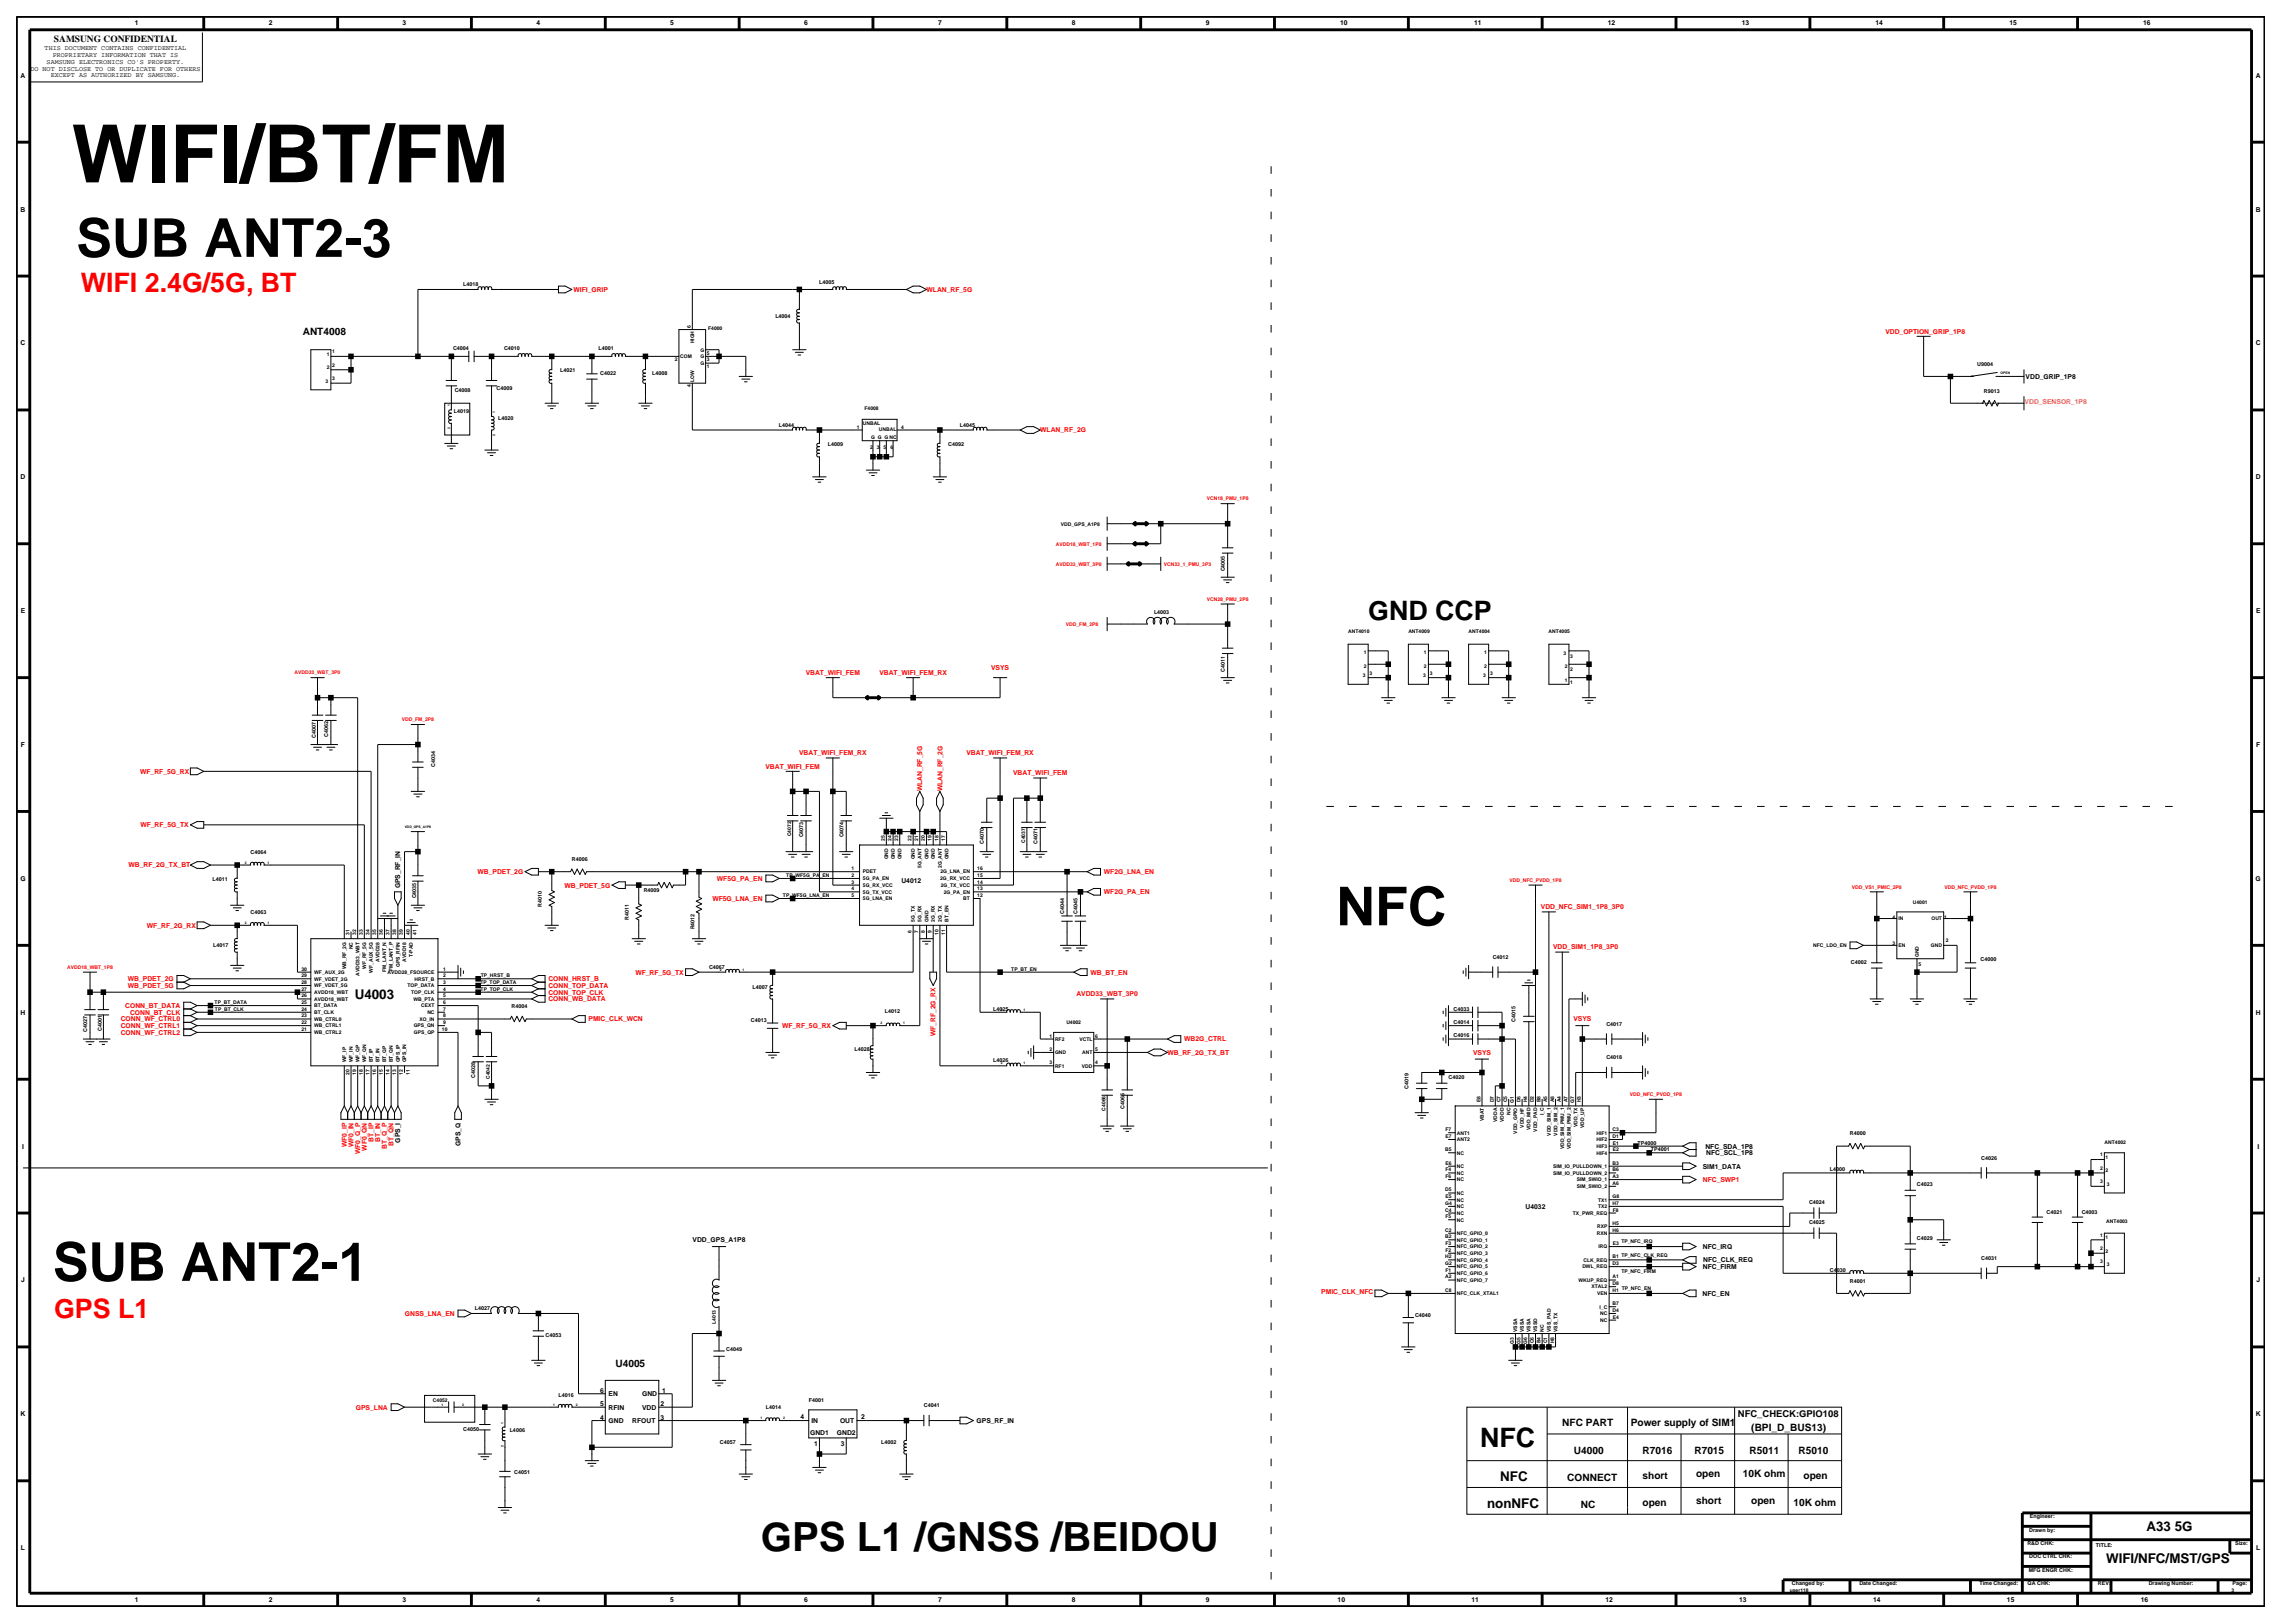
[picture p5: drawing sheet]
<svg xmlns="http://www.w3.org/2000/svg" width="420mm" height="297mm" viewBox="0 0 420 297" stroke-linecap="round" stroke-linejoin="round" font-family="sans-serif">
<defs><g id="words">
<text font-size="14.7" x="13.1" y="33.4">WIFI/BT/FM</text>
<g font-size="9.8">
<text x="13.9" y="47">SUB ANT2-3</text>
<text x="244.6" y="169.3">NFC</text>
<text x="9.6" y="234.4">SUB ANT2-1</text>
</g>
<text font-size="7.4" x="139.2" y="283.8">GPS L1 /GNSS /BEIDOU</text>
<g font-size="4.9" fill="#f00">
<text x="14.8" y="53.5">WIFI 2.4G/5G, BT</text>
<text x="9.9" y="241.2">GPS L1</text>
</g>
<g font-size="4.9">
<text x="250.4" y="113.5">GND CCP</text>
<text x="270.9" y="264.8">NFC</text>
</g>
<g font-size="2.5">
<text x="64.9" y="182.7">U4003</text>
<text x="272.1" y="275.9">nonNFC</text>
<text x="274.6" y="271">NFC</text>
<text x="392.8" y="280.1">A33 5G</text>
<text x="385.4" y="285.9">WIFI/NFC/MST/GPS</text>
</g>
<g font-size="1.9">
<text x="55.4" y="61.3">ANT4008</text>
<text x="112.6" y="250.2">U4005</text>
<text x="285.9" y="260.9">NFC PART</text>
<text x="298.4" y="260.9">Power supply of SIM1</text>
<text x="320.5" y="261.8">(BPI_D_BUS13)</text>
<text x="288" y="266.1">U4000</text>
<text x="300.6" y="266.1">R7016</text>
<text x="310.1" y="266.1">R7015</text>
<text x="320.2" y="266.1">R5011</text>
<text x="329.1" y="266.1">R5010</text>
<text x="286.8" y="271">CONNECT</text>
<text x="289.3" y="275.9">NC</text>
<text x="300.6" y="275.6">open</text>
<text x="300.6" y="270.7">short</text>
<text x="310.4" y="270.4">open</text>
<text x="310.4" y="275.3">short</text>
<text x="319" y="270.4">10K ohm</text>
<text x="320.5" y="275.3">open</text>
<text x="328.2" y="275.6">10K ohm</text>
<text x="330.1" y="270.7">open</text>
</g>
<g font-size="1.7">
<text x="9.9" y="7.7">SAMSUNG CONFIDENTIAL</text>
<text x="318" y="259.3">NFC_CHECK:GPIO108</text>
</g>
<g font-size="1.2">
<text x="24.7" y="4.7">1</text>
<text x="49.2" y="4.7">2</text>
<text x="73.7" y="4.7">3</text>
<text x="98.2" y="4.7">4</text>
<text x="122.7" y="4.7">5</text>
<text x="147.2" y="4.7">6</text>
<text x="171.7" y="4.7">7</text>
<text x="196.2" y="4.7">8</text>
<text x="220.7" y="4.7">9</text>
<text x="245.3" y="4.7">10</text>
<text x="269.8" y="4.7">11</text>
<text x="294.3" y="4.7">12</text>
<text x="318.7" y="4.7">13</text>
<text x="343.2" y="4.7">14</text>
<text x="367.7" y="4.7">15</text>
<text x="392.2" y="4.7">16</text>
<text x="8.2" y="9.2">THIS DOCUMENT CONTAINS CONFIDENTIAL</text>
<text x="8.5" y="11.7">SAMSUNG ELECTRONICS CO'S PROPERTY.</text>
<text x="9.6" y="10.5">PROPRIETARY INFORMATION THAT IS</text>
<text x="3.8" y="14.2">A</text>
<text x="5.6" y="12.9">DO NOT DISCLOSE TO OR DUPLICATE FOR OTHERS</text>
<text x="9.3" y="14.1">EXCEPT AS AUTHORIZED BY SAMSUNG.</text>
<text x="412.8" y="14.2">A</text>
<text x="3.8" y="38.7">B</text>
<text x="412.8" y="38.7">B</text>
<text x="3.8" y="63.2">C</text>
<text x="412.8" y="63.2">C</text>
<text x="370.7" y="69.3">VDD_GRIP_1P8</text>
<text x="3.8" y="87.7">D</text>
<text x="412.8" y="87.7">D</text>
<text x="3.8" y="112.2">E</text>
<text x="412.9" y="112.2">E</text>
<text x="3.8" y="136.7">F</text>
<text x="412.9" y="136.7">F</text>
<text x="3.7" y="161.2">G</text>
<text x="165" y="161.7">U4012</text>
<text x="412.8" y="161.2">G</text>
<text x="73.3" y="162.6" transform="rotate(-90 73.3 162.6)">GPS_RF_IN</text>
<text x="3.8" y="185.7">H</text>
<text x="412.8" y="185.7">H</text>
<text x="73.3" y="209.1" transform="rotate(-90 73.3 209.1)">GPS_I</text>
<text x="84.3" y="209.7" transform="rotate(-90 84.3 209.7)">GPS_Q</text>
<text x="4" y="210.2">I</text>
<text x="311.6" y="213.8">SIM1_DATA</text>
<text x="312.1" y="210.2">NFC_SDA_1P8</text>
<text x="312.2" y="211.4">NFC_SCL_1P8</text>
<text x="413.1" y="210.2">I</text>
<text x="279.2" y="221.2">U4032</text>
<text x="126.7" y="227.3">VDD_GPS_A1P8</text>
<text x="311.6" y="228.5">NFC_IRQ</text>
<text x="311.6" y="232.2">NFC_FIRM</text>
<text x="311.7" y="231">NFC_CLK_REQ</text>
<text x="3.9" y="234.7">J</text>
<text x="311.6" y="237.1">NFC_EN</text>
<text x="412.9" y="234.7">J</text>
<text x="109.9" y="257.3">5</text>
<text x="109.9" y="254.9">6</text>
<text x="111.4" y="257.9">RFIN</text>
<text x="111.4" y="255.5">EN</text>
<text x="117.5" y="255.5">GND</text>
<text x="117.5" y="257.9">VDD</text>
<text x="120.9" y="257.3">2</text>
<text x="121.2" y="254.9">1</text>
<text x="3.8" y="259.2">K</text>
<text x="109.9" y="259.8">4</text>
<text x="111.4" y="260.4">GND</text>
<text x="115.7" y="260.4">RFOUT</text>
<text x="120.9" y="259.8">3</text>
<text x="146.5" y="259.7">4</text>
<text x="148.3" y="262.6">GND1</text>
<text x="148.5" y="260.4">IN</text>
<text x="153.2" y="262.6">GND2</text>
<text x="153.7" y="260.4">OUT</text>
<text x="157.6" y="259.7">2</text>
<text x="178.7" y="260.4">GPS_RF_IN</text>
<text x="412.8" y="259.2">K</text>
<text x="149" y="264.6">1</text>
<text x="153.9" y="264.6">3</text>
<text x="3.8" y="283.7">L</text>
<text x="412.9" y="283.7">L</text>
<text x="24.7" y="293.2">1</text>
<text x="49.2" y="293.2">2</text>
<text x="73.7" y="293.2">3</text>
<text x="98.2" y="293.2">4</text>
<text x="122.7" y="293.2">5</text>
<text x="147.2" y="293.2">6</text>
<text x="171.7" y="293.2">7</text>
<text x="196.2" y="293.2">8</text>
<text x="220.7" y="293.2">9</text>
<text x="244.8" y="293.2">10</text>
<text x="269.3" y="293.2">11</text>
<text x="293.8" y="293.2">12</text>
<text x="318.3" y="293.2">13</text>
<text x="342.8" y="293.2">14</text>
<text x="367.3" y="293.2">15</text>
<text x="391.8" y="293.2">16</text>
</g>
<g font-size="1.2" fill="#f00">
<text x="105" y="53.4">WIFI_GRIP</text>
<text x="169.6" y="53.4">WLAN_RF_5G</text>
<text x="345" y="61.1">VDD_OPTION_GRIP_1P8</text>
<text x="190.4" y="79.1">WLAN_RF_2G</text>
<text x="147.4" y="123.5">VBAT_WIFI_FEM</text>
<text x="160.9" y="123.5">VBAT_WIFI_FEM_RX</text>
<text x="181.4" y="122.6">VSYS</text>
<text x="25.6" y="141.6">WF_RF_5G_RX</text>
<text x="140.1" y="140.7">VBAT_WIFI_FEM</text>
<text x="146.2" y="138.2">VBAT_WIFI_FEM_RX</text>
<text x="176.8" y="138.2">VBAT_WIFI_FEM_RX</text>
<text x="185.4" y="141.9">VBAT_WIFI_FEM</text>
<text x="168.8" y="144.8" transform="rotate(-90 168.8 144.8)">WLAN_RF_5G</text>
<text x="172.5" y="144.8" transform="rotate(-90 172.5 144.8)">WLAN_RF_2G</text>
<text x="25.7" y="151.4">WF_RF_5G_TX</text>
<text x="23.5" y="158.7">WB_RF_2G_TX_BT</text>
<text x="87.4" y="160">WB_PDET_2G</text>
<text x="131.2" y="161.2">WF5G_PA_EN</text>
<text x="202" y="160">WF2G_LNA_EN</text>
<text x="103.3" y="162.4">WB_PDET_5G</text>
<text x="130.4" y="164.9">WF5G_LNA_EN</text>
<text x="202" y="163.6">WF2G_PA_EN</text>
<text x="282" y="166.4">VDD_NFC_SIM1_1P8_3P0</text>
<text x="26.9" y="169.8">WF_RF_2G_RX</text>
<text x="284.2" y="173.7">VDD_SIM1_1P8_3P0</text>
<text x="23.4" y="179.5">WB_PDET_2G</text>
<text x="100.4" y="179.5">CONN_HRST_B</text>
<text x="116.3" y="178.3">WF_RF_5G_TX</text>
<text x="199.6" y="178.3">WB_BT_EN</text>
<text x="22.9" y="184.5">CONN_BT_DATA</text>
<text x="23.4" y="180.8">WB_PDET_5G</text>
<text x="23.8" y="185.7">CONN_BT_CLK</text>
<text x="100.4" y="183.2">CONN_WB_DATA</text>
<text x="100.4" y="182">CONN_TOP_CLK</text>
<text x="100.4" y="180.8">CONN_TOP_DATA</text>
<text x="197" y="182.3">AVDD33_WBT_3P0</text>
<text x="22.1" y="189.4">CONN_WF_CTRL2</text>
<text x="22.1" y="188.1">CONN_WF_CTRL1</text>
<text x="22.1" y="186.9">CONN_WF_CTRL0</text>
<text x="107.7" y="186.9">PMIC_CLK_WCN</text>
<text x="143.1" y="188.1">WF_RF_5G_RX</text>
<text x="171.2" y="189.6" transform="rotate(-90 171.2 189.6)">WF_RF_2G_RX</text>
<text x="216.7" y="190.6">WB2G_CTRL</text>
<text x="287.9" y="186.9">VSYS</text>
<text x="213.6" y="193">WB_RF_2G_TX_BT</text>
<text x="269.6" y="193">VSYS</text>
<text x="63.4" y="209.9" transform="rotate(-90 63.4 209.9)">WF0_IP</text>
<text x="64.7" y="210" transform="rotate(-90 64.7 210)">WF0_IN</text>
<text x="68.4" y="208.9" transform="rotate(-90 68.4 208.9)">BT_IP</text>
<text x="69.6" y="209" transform="rotate(-90 69.6 209)">BT_IN</text>
<text x="72" y="209.6" transform="rotate(-90 72 209.6)">BT_QN</text>
<text x="65.9" y="211.2" transform="rotate(-90 65.9 211.2)">WF0_Q_P</text>
<text x="67.1" y="210.6" transform="rotate(-90 67.1 210.6)">WF0_QN</text>
<text x="70.8" y="210.2" transform="rotate(-90 70.8 210.2)">BT_Q_P</text>
<text x="311.6" y="216.3">NFC_SWP1</text>
<text x="241.8" y="236.8">PMIC_CLK_NFC</text>
<text x="74.1" y="240.8">GNSS_LNA_EN</text>
<text x="65.1" y="257.9">GPS_LNA</text>
</g>
<text font-size="1.2" fill="#cc7f32" x="370.5" y="73.9">VDD_SENSOR_1P8</text>
<g font-size="1">
<text x="84.8" y="52.4">L4018</text>
<text x="149.9" y="52.1">L4005</text>
<text x="141.9" y="58.1">L4004</text>
<text x="82.9" y="64">C4004</text>
<text x="92.3" y="64">C4010</text>
<text x="109.6" y="64">L4001</text>
<text x="83.2" y="71.6">C4008</text>
<text x="90.9" y="71.3">C4009</text>
<text x="102.5" y="68.1">L4021</text>
<text x="109.9" y="68.7">C4022</text>
<text x="119.3" y="68.7">L4008</text>
<text x="361.8" y="66.9">U9004</text>
<text x="363.1" y="71.8">R9013</text>
<text x="83" y="75.6">L4019</text>
<text x="91.2" y="76.9">L4020</text>
<text x="142.6" y="78.1">L4044</text>
<text x="151.5" y="81.5">L4009</text>
<text x="173.5" y="81.5">C4092</text>
<text x="175.6" y="78.1">L4045</text>
<text x="224.2" y="104.6" transform="rotate(-90 224.2 104.6)">C4005</text>
<text x="211.2" y="112.4">L4003</text>
<text x="224.2" y="122.9" transform="rotate(-90 224.2 122.9)">C4011</text>
<text x="57.8" y="135" transform="rotate(-90 57.8 135)">C4007</text>
<text x="60" y="134.9" transform="rotate(-90 60 134.9)">C4062</text>
<text x="79.6" y="140.4" transform="rotate(-90 79.6 140.4)">C4034</text>
<text x="147" y="153.2" transform="rotate(-90 147 153.2)">C4073</text>
<text x="154.3" y="153.2" transform="rotate(-90 154.3 153.2)">C4074</text>
<text x="180.1" y="154.5" transform="rotate(-90 180.1 154.5)">C4070</text>
<text x="189.9" y="154.5" transform="rotate(-90 189.9 154.5)">C4071</text>
<text x="38.9" y="161.2">L4011</text>
<text x="45.9" y="156.2">C4064</text>
<text x="104.7" y="157.6">R4006</text>
<text x="45.9" y="167.3">C4063</text>
<text x="76.2" y="164.4" transform="rotate(-90 76.2 164.4)">C4035</text>
<text x="99.1" y="165.9" transform="rotate(-90 99.1 165.9)">R4010</text>
<text x="117.8" y="163.2">R4009</text>
<text x="194.8" y="167.2" transform="rotate(-90 194.8 167.2)">C4044</text>
<text x="197.2" y="167.2" transform="rotate(-90 197.2 167.2)">C4045</text>
<text x="39" y="173.2">L4017</text>
<text x="115.1" y="168.4" transform="rotate(-90 115.1 168.4)">R4011</text>
<text x="127.1" y="170.1" transform="rotate(-90 127.1 170.1)">R4012</text>
<text x="129.8" y="177.4">C4067</text>
<text x="273.2" y="175.4">C4012</text>
<text x="338.7" y="176.4">C4002</text>
<text x="362.4" y="175.8">C4000</text>
<text x="93.6" y="184.5">R4004</text>
<text x="137.7" y="180.9">L4007</text>
<text x="161.9" y="185.3">L4012</text>
<text x="181.8" y="184.9">L4025</text>
<text x="266" y="184.9">C4033</text>
<text x="15.9" y="188.8" transform="rotate(-90 15.9 188.8)">C4027</text>
<text x="18.6" y="188.6" transform="rotate(-90 18.6 188.6)">C4001</text>
<text x="137.4" y="187.1">C4013</text>
<text x="266" y="189.8">C4016</text>
<text x="266" y="187.4">C4014</text>
<text x="277.3" y="187" transform="rotate(-90 277.3 187)">C4015</text>
<text x="294" y="187.7">C4017</text>
<text x="87" y="197.3" transform="rotate(-90 87 197.3)">C4028</text>
<text x="156.4" y="192.3">L4028</text>
<text x="181.8" y="194.4">L4026</text>
<text x="265.1" y="197.5">C4020</text>
<text x="294" y="193.8">C4018</text>
<text x="205.8" y="203" transform="rotate(-90 205.8 203)">C4065</text>
<text x="257.7" y="199.2" transform="rotate(-90 257.7 199.2)">C4019</text>
<text x="299.7" y="209.5">TP4000</text>
<text x="338.6" y="207.8">R4000</text>
<text x="302.1" y="210.7">TP4001</text>
<text x="334.9" y="214.3">L4000</text>
<text x="362.6" y="212.2">C4026</text>
<text x="331.1" y="220.3">C4024</text>
<text x="350.8" y="217.1">C4023</text>
<text x="331.1" y="224">C4025</text>
<text x="350.8" y="226.9">C4029</text>
<text x="374.5" y="222.1">C4021</text>
<text x="381" y="222.1">C4003</text>
<text x="334.9" y="232.7">C4030</text>
<text x="362.6" y="230.5">C4031</text>
<text x="86.9" y="239.8">L4027</text>
<text x="338.6" y="234.7">R4001</text>
<text x="99.8" y="244.7">C4053</text>
<text x="259" y="241">C4040</text>
<text x="132.9" y="247.1">C4049</text>
<text x="102.2" y="255.7">L4016</text>
<text x="140.2" y="257.7">L4014</text>
<text x="148" y="256.6">F4001</text>
<text x="169.1" y="257.5">C4041</text>
<text x="84.8" y="261.8">C4050</text>
<text x="93.3" y="262.1">L4006</text>
<text x="94.1" y="269.7">C4051</text>
<text x="131.7" y="264.3">C4057</text>
<text x="161.2" y="264.3">L4002</text>
<text x="371.4" y="280.2">Drawn by:</text>
<text x="371.5" y="277.8">Engineer:</text>
<text x="371" y="282.7">R&amp;D CHK:</text>
<text x="371.3" y="287.6">MFG ENGR CHK:</text>
<text x="371.4" y="285.2">DOC CTRL CHK:</text>
<text x="383.6" y="283">TITLE:</text>
<text x="409.1" y="282.7">Size:</text>
<text x="327.9" y="290.1">Changed by:</text>
<text x="340.3" y="290.1">Date Changed:</text>
<text x="362.2" y="290.1">Time Changed:</text>
<text x="371.1" y="290.1">QA CHK:</text>
<text x="383.9" y="290.1">REV:</text>
<text x="393.2" y="290.1">Drawing Number:</text>
<text x="408.6" y="290.1">Page:</text>
</g>
<g font-size=".9">
<text x="59.8" y="65.1">1</text>
<text x="60.8" y="64.7">1</text>
<text x="124.5" y="65.5">COM</text>
<text x="126.5" y="60.1" transform="rotate(-90 126.5 60.1)">6</text>
<text x="127" y="62.8" transform="rotate(-90 127 62.8)">HIGH</text>
<text x="128.2" y="65.5">G</text>
<text x="128.2" y="64.3">G</text>
<text x="129.4" y="64.9">5</text>
<text x="129.6" y="60.4">F4000</text>
<text x="59.6" y="70">3</text>
<text x="59.8" y="67.6">2</text>
<text x="60.8" y="67.1">2</text>
<text x="60.8" y="69.5">3</text>
<text x="123.5" y="66.1">2</text>
<text x="126.5" y="70.9" transform="rotate(-90 126.5 70.9)">4</text>
<text x="127" y="69.9" transform="rotate(-90 127 69.9)">LOW</text>
<text x="128.2" y="66.8">G</text>
<text x="129.4" y="67.3">1</text>
<text x="129.4" y="66.1">3</text>
<text x="157.9" y="77.7">UNBAL</text>
<text x="158.2" y="75">F4008</text>
<text x="156.8" y="78.4">1</text>
<text x="159.3" y="82.1">2</text>
<text x="159.4" y="80.4">G G G NC</text>
<text x="160.5" y="82.1">3</text>
<text x="160.8" y="78.9">UNBAL</text>
<text x="161.7" y="82.1">5</text>
<text x="162.9" y="82.1">6</text>
<text x="164.9" y="78.4">4</text>
<text x="194.1" y="96.2">VDD_GPS_A1P8</text>
<text x="246.7" y="115.8">ANT4010</text>
<text x="249.6" y="119.8">1</text>
<text x="257.7" y="115.8">ANT4009</text>
<text x="260.6" y="119.8">1</text>
<text x="268.8" y="115.8">ANT4004</text>
<text x="271.6" y="119.8">1</text>
<text x="283.4" y="115.8">ANT4005</text>
<text x="286.2" y="119.8">3</text>
<text x="249.4" y="123.9">3</text>
<text x="249.6" y="122.2">2</text>
<text x="250.6" y="123.4">3</text>
<text x="260.4" y="123.9">3</text>
<text x="260.6" y="122.2">2</text>
<text x="261.7" y="123.4">3</text>
<text x="271.4" y="123.9">3</text>
<text x="271.6" y="122.2">2</text>
<text x="272.7" y="123.4">3</text>
<text x="286.4" y="122.3">2</text>
<text x="286.4" y="124.7">1</text>
<text x="287.4" y="122.8">2</text>
<text x="287.4" y="120.3">3</text>
<text x="287.4" y="125.2">1</text>
<text x="144.8" y="153" transform="rotate(-90 144.8 153)">C4072</text>
<text x="161.9" y="153.9" transform="rotate(-90 161.9 153.9)">25</text>
<text x="163.2" y="153.9" transform="rotate(-90 163.2 153.9)">24</text>
<text x="164.4" y="153.9" transform="rotate(-90 164.4 153.9)">23</text>
<text x="166.8" y="153.9" transform="rotate(-90 166.8 153.9)">22</text>
<text x="168.1" y="153.9" transform="rotate(-90 168.1 153.9)">21</text>
<text x="169.3" y="153.9" transform="rotate(-90 169.3 153.9)">20</text>
<text x="170.5" y="153.9" transform="rotate(-90 170.5 153.9)">19</text>
<text x="171.7" y="153.9" transform="rotate(-90 171.7 153.9)">18</text>
<text x="172.9" y="153.9" transform="rotate(-90 172.9 153.9)">17</text>
<text x="187.6" y="154.3" transform="rotate(-90 187.6 154.3)">C4037</text>
<text x="143.9" y="160.5">TP_WF5G_PA_EN</text>
<text x="155.8" y="161.7">3</text>
<text x="155.8" y="160.5">2</text>
<text x="155.8" y="159.2">1</text>
<text x="157.9" y="161.1">5G_PA_EN</text>
<text x="157.9" y="159.8">PDET</text>
<text x="162.5" y="157.3" transform="rotate(-90 162.5 157.3)">GND</text>
<text x="163.8" y="157.3" transform="rotate(-90 163.8 157.3)">GND</text>
<text x="165" y="157.3" transform="rotate(-90 165 157.3)">GND</text>
<text x="167.4" y="157.3" transform="rotate(-90 167.4 157.3)">GND</text>
<text x="168.7" y="158.8" transform="rotate(-90 168.7 158.8)">5G_ANT</text>
<text x="169.9" y="157.3" transform="rotate(-90 169.9 157.3)">GND</text>
<text x="171.1" y="157.3" transform="rotate(-90 171.1 157.3)">GND</text>
<text x="172.1" y="161.1">2G_RX_VCC</text>
<text x="172.1" y="159.8">2G_LNA_EN</text>
<text x="172.3" y="158.8" transform="rotate(-90 172.3 158.8)">2G_ANT</text>
<text x="173.6" y="157.3" transform="rotate(-90 173.6 157.3)">GND</text>
<text x="178.8" y="161.7">14</text>
<text x="178.8" y="160.5">15</text>
<text x="178.8" y="159.2">16</text>
<text x="143.3" y="164.1">TP_WF5G_LNA_EN</text>
<text x="155.8" y="162.9">4</text>
<text x="155.8" y="164.1">5</text>
<text x="157.9" y="162.3">5G_RX_VCC</text>
<text x="157.9" y="163.5">5G_TX_VCC</text>
<text x="157.9" y="164.7">5G_LNA_EN</text>
<text x="172.2" y="162.3">2G_TX_VCC</text>
<text x="172.7" y="163.5">2G_PA_EN</text>
<text x="176.3" y="164.7">BT</text>
<text x="178.8" y="164.1">12</text>
<text x="178.8" y="162.9">13</text>
<text x="350.1" y="165.3">U4001</text>
<text x="64" y="171" transform="rotate(-90 64 171)">31</text>
<text x="64.6" y="173.7" transform="rotate(-90 64.6 173.7)">NC</text>
<text x="65.2" y="171" transform="rotate(-90 65.2 171)">32</text>
<text x="66.4" y="171" transform="rotate(-90 66.4 171)">33</text>
<text x="67.6" y="171" transform="rotate(-90 67.6 171)">34</text>
<text x="68.9" y="171" transform="rotate(-90 68.9 171)">35</text>
<text x="70.1" y="171" transform="rotate(-90 70.1 171)">36</text>
<text x="71.3" y="171" transform="rotate(-90 71.3 171)">37</text>
<text x="72.5" y="171" transform="rotate(-90 72.5 171)">38</text>
<text x="73.7" y="171" transform="rotate(-90 73.7 171)">39</text>
<text x="75" y="171" transform="rotate(-90 75 171)">40</text>
<text x="76.2" y="171" transform="rotate(-90 76.2 171)">41</text>
<text x="166.8" y="170.8" transform="rotate(-90 166.8 170.8)">6</text>
<text x="167.4" y="168.7" transform="rotate(-90 167.4 168.7)">5G_TX</text>
<text x="168.1" y="170.8" transform="rotate(-90 168.1 170.8)">7</text>
<text x="168.7" y="168.7" transform="rotate(-90 168.7 168.7)">5G_RX</text>
<text x="169.3" y="170.8" transform="rotate(-90 169.3 170.8)">8</text>
<text x="169.9" y="168.7" transform="rotate(-90 169.9 168.7)">GND</text>
<text x="170.5" y="170.8" transform="rotate(-90 170.5 170.8)">9</text>
<text x="171.1" y="168.7" transform="rotate(-90 171.1 168.7)">2G_RX</text>
<text x="171.7" y="171" transform="rotate(-90 171.7 171)">10</text>
<text x="172.3" y="168.7" transform="rotate(-90 172.3 168.7)">2G_TX</text>
<text x="172.9" y="171" transform="rotate(-90 172.9 171)">11</text>
<text x="173.6" y="168.7" transform="rotate(-90 173.6 168.7)">BT_EN</text>
<text x="331.8" y="173.3">NFC_LDO_EN</text>
<text x="346.3" y="168.1">4</text>
<text x="346.3" y="173">3</text>
<text x="347.5" y="168.4">IN</text>
<text x="347.5" y="173.3">EN</text>
<text x="353.4" y="173.3">GND</text>
<text x="353.5" y="168.4">OUT</text>
<text x="355.8" y="168.1">1</text>
<text x="356.1" y="172.4">2</text>
<text x="55.2" y="177.6">30</text>
<text x="55.2" y="178.8">29</text>
<text x="57.5" y="178.2">WF_AUX_2G</text>
<text x="57.5" y="179.4">WF_VDET_2G</text>
<text x="63.3" y="177.4" transform="rotate(-90 63.3 177.4)">WB_RF_2G</text>
<text x="65.8" y="178.6" transform="rotate(-90 65.8 178.6)">AVDD33_WBT</text>
<text x="67" y="177.3" transform="rotate(-90 67 177.3)">WF_RF_5G</text>
<text x="68.2" y="178" transform="rotate(-90 68.2 178)">WF_AUX_5G</text>
<text x="69.5" y="176" transform="rotate(-90 69.5 176)">AVDD28</text>
<text x="70.7" y="177.8" transform="rotate(-90 70.7 177.8)">FM_LANT_N</text>
<text x="70.9" y="178.2">AVDD28_FSOURCE</text>
<text x="71.9" y="177.8" transform="rotate(-90 71.9 177.8)">FM_LANT_P</text>
<text x="73.1" y="177" transform="rotate(-90 73.1 177)">GPS_RFIN</text>
<text x="74.4" y="176" transform="rotate(-90 74.4 176)">AVDD18</text>
<text x="75.6" y="175.2" transform="rotate(-90 75.6 175.2)">T-PAD</text>
<text x="75.9" y="179.4">HRST_B</text>
<text x="81.1" y="178.8">2</text>
<text x="81.1" y="177.6">1</text>
<text x="88" y="178.8">TP_HRST_B</text>
<text x="185.1" y="177.6">TP_BT_EN</text>
<text x="351.1" y="176.7">5</text>
<text x="351.1" y="175.1" transform="rotate(-90 351.1 175.1)">GND</text>
<text x="39.3" y="183.7">TP_BT_DATA</text>
<text x="39.3" y="185">TP_BT_CLK</text>
<text x="55.2" y="185">24</text>
<text x="55.2" y="183.7">25</text>
<text x="55.2" y="182.5">26</text>
<text x="55.2" y="181.3">27</text>
<text x="55.2" y="180.1">28</text>
<text x="57.5" y="185.6">BT_CLK</text>
<text x="57.5" y="184.3">BT_DATA</text>
<text x="57.5" y="183.1">AVDD18_WBT</text>
<text x="57.5" y="181.9">AVDD18_WBT</text>
<text x="57.5" y="180.7">WF_VDET_5G</text>
<text x="74.6" y="180.7">TOP_DATA</text>
<text x="75.3" y="181.9">TOP_CLK</text>
<text x="75.7" y="183.1">WB_PTA</text>
<text x="77.1" y="184.3">CEXT</text>
<text x="78.2" y="185.6">NC</text>
<text x="81.1" y="185">7</text>
<text x="81.1" y="181.3">4</text>
<text x="81.1" y="182.5">5</text>
<text x="81.1" y="183.7">6</text>
<text x="81.1" y="180.1">3</text>
<text x="87.9" y="180.1">TP_TOP_DATA</text>
<text x="88" y="181.3">TP_TOP_CLK</text>
<text x="55.2" y="187.4">22</text>
<text x="55.2" y="186.2">23</text>
<text x="55.2" y="188.6">21</text>
<text x="57.5" y="188">WB_CTRL1</text>
<text x="57.5" y="186.8">WB_CTRL0</text>
<text x="57.5" y="189.2">WB_CTRL2</text>
<text x="75.7" y="188">GPS_QN</text>
<text x="75.8" y="189.2">GPS_QP</text>
<text x="76.8" y="186.8">XO_IN</text>
<text x="80.9" y="188.6">10</text>
<text x="81.1" y="186.2">8</text>
<text x="81.1" y="187.4">9</text>
<text x="192.1" y="189.9">1</text>
<text x="193.1" y="190.5">RF2</text>
<text x="195.1" y="187.4">U4002</text>
<text x="197.5" y="190.5">VCTL</text>
<text x="200.4" y="189.9">6</text>
<text x="63.3" y="194.4" transform="rotate(-90 63.3 194.4)">WF_IP</text>
<text x="64" y="196.8" transform="rotate(-90 64 196.8)">20</text>
<text x="64.6" y="194.4" transform="rotate(-90 64.6 194.4)">WF_IN</text>
<text x="65.2" y="196.8" transform="rotate(-90 65.2 196.8)">19</text>
<text x="65.8" y="194.4" transform="rotate(-90 65.8 194.4)">WF_QP</text>
<text x="66.4" y="196.8" transform="rotate(-90 66.4 196.8)">18</text>
<text x="67" y="194.4" transform="rotate(-90 67 194.4)">WF_QN</text>
<text x="67.6" y="196.8" transform="rotate(-90 67.6 196.8)">17</text>
<text x="68.2" y="194.4" transform="rotate(-90 68.2 194.4)">BT_IP</text>
<text x="68.9" y="196.8" transform="rotate(-90 68.9 196.8)">16</text>
<text x="69.5" y="194.4" transform="rotate(-90 69.5 194.4)">BT_IN</text>
<text x="70.1" y="196.8" transform="rotate(-90 70.1 196.8)">15</text>
<text x="70.7" y="194.4" transform="rotate(-90 70.7 194.4)">BT_QP</text>
<text x="71.3" y="196.8" transform="rotate(-90 71.3 196.8)">14</text>
<text x="71.9" y="194.4" transform="rotate(-90 71.9 194.4)">BT_QN</text>
<text x="72.5" y="196.8" transform="rotate(-90 72.5 196.8)">13</text>
<text x="73.1" y="194.4" transform="rotate(-90 73.1 194.4)">GPS_IP</text>
<text x="73.7" y="196.8" transform="rotate(-90 73.7 196.8)">12</text>
<text x="74.4" y="194.4" transform="rotate(-90 74.4 194.4)">GPS_IN</text>
<text x="75" y="196.8" transform="rotate(-90 75 196.8)">11</text>
<text x="89.6" y="197.4" transform="rotate(-90 89.6 197.4)">C4042</text>
<text x="192.1" y="192.3">2</text>
<text x="192.1" y="194.8">3</text>
<text x="193.1" y="192.9">GND</text>
<text x="193.1" y="195.4">RF1</text>
<text x="198" y="195.4">VDD</text>
<text x="198.1" y="192.9">ANT</text>
<text x="200.4" y="194.8">4</text>
<text x="200.4" y="192.3">5</text>
<text x="202.3" y="203.2" transform="rotate(-90 202.3 203.2)">C4066</text>
<text x="270.9" y="201.7" transform="rotate(-90 270.9 201.7)">E8</text>
<text x="273.4" y="201.7" transform="rotate(-90 273.4 201.7)">D7</text>
<text x="274.6" y="201.7" transform="rotate(-90 274.6 201.7)">C7</text>
<text x="275.8" y="201.7" transform="rotate(-90 275.8 201.7)">C5</text>
<text x="277" y="201.8" transform="rotate(-90 277 201.8)">G1</text>
<text x="278.3" y="201.7" transform="rotate(-90 278.3 201.7)">D6</text>
<text x="279.5" y="201.7" transform="rotate(-90 279.5 201.7)">H4</text>
<text x="280.7" y="201.7" transform="rotate(-90 280.7 201.7)">D2</text>
<text x="282" y="201.7" transform="rotate(-90 282 201.7)">B8</text>
<text x="283.2" y="201.7" transform="rotate(-90 283.2 201.7)">A5</text>
<text x="284.4" y="201.7" transform="rotate(-90 284.4 201.7)">A8</text>
<text x="285.6" y="201.7" transform="rotate(-90 285.6 201.7)">A4</text>
<text x="286.8" y="201.7" transform="rotate(-90 286.8 201.7)">A7</text>
<text x="288.1" y="201.8" transform="rotate(-90 288.1 201.8)">G7</text>
<text x="289.3" y="201.7" transform="rotate(-90 289.3 201.7)">H3</text>
<text x="264.5" y="208.2">E7</text>
<text x="264.5" y="207">F7</text>
<text x="266.6" y="207.6">ANT1</text>
<text x="266.6" y="208.8">ANT2</text>
<text x="271.5" y="205.2" transform="rotate(-90 271.5 205.2)">VBAT</text>
<text x="274" y="205.3" transform="rotate(-90 274 205.3)">VDDA</text>
<text x="275.2" y="205.3" transform="rotate(-90 275.2 205.3)">VDDD</text>
<text x="276.4" y="204" transform="rotate(-90 276.4 204)">NC</text>
<text x="277.7" y="207.4" transform="rotate(-90 277.7 207.4)">VDD_GPIO</text>
<text x="278.9" y="206.4" transform="rotate(-90 278.9 206.4)">VDD_HF</text>
<text x="280.1" y="206.8" transform="rotate(-90 280.1 206.8)">VDD_MID</text>
<text x="281.3" y="207.1" transform="rotate(-90 281.3 207.1)">VDD_PAD</text>
<text x="282.6" y="204.1" transform="rotate(-90 282.6 204.1)">I_C</text>
<text x="283.8" y="207.8" transform="rotate(-90 283.8 207.8)">VDD_SIM_1</text>
<text x="285" y="207.8" transform="rotate(-90 285 207.8)">VDD_SIM_2</text>
<text x="288.7" y="206.3" transform="rotate(-90 288.7 206.3)">VDD_TX</text>
<text x="289.9" y="206.4" transform="rotate(-90 289.9 206.4)">VDD_UP</text>
<text x="292.2" y="207.6">HIF1</text>
<text x="292.2" y="208.8">HIF2</text>
<text x="295.1" y="207">C3</text>
<text x="295.1" y="208.2">D1</text>
<text x="295.1" y="209.4">E1</text>
<text x="385.2" y="209.4">ANT4002</text>
<text x="264.5" y="210.7">B5</text>
<text x="264.5" y="213.1">E6</text>
<text x="264.5" y="214.3">F4</text>
<text x="264.5" y="215.6">F6</text>
<text x="266.6" y="215">NC</text>
<text x="266.6" y="213.7">NC</text>
<text x="266.6" y="211.3">NC</text>
<text x="284.2" y="213.7">SIM_IO_PULLDOWN_1</text>
<text x="284.2" y="215">SIM_IO_PULLDOWN_2</text>
<text x="286.2" y="210.3" transform="rotate(-90 286.2 210.3)">VDD_SIM_PMU_1</text>
<text x="287.5" y="210.3" transform="rotate(-90 287.5 210.3)">VDD_SIM_PMU_2</text>
<text x="292.2" y="211.3">HIF4</text>
<text x="292.2" y="210.1">HIF3</text>
<text x="295.1" y="213.1">B3</text>
<text x="295.1" y="214.3">B6</text>
<text x="295.1" y="215.6">A3</text>
<text x="295.1" y="210.7">E2</text>
<text x="384.4" y="211.6">1</text>
<text x="384.4" y="214.1">2</text>
<text x="385.3" y="212.1">1</text>
<text x="385.3" y="214.5">2</text>
<text x="264.5" y="220.5">G4</text>
<text x="264.5" y="218">D5</text>
<text x="264.5" y="221.7">C4</text>
<text x="264.5" y="219.2">E5</text>
<text x="266.6" y="221.1">NC</text>
<text x="266.6" y="216.2">NC</text>
<text x="266.6" y="219.9">NC</text>
<text x="266.6" y="218.6">NC</text>
<text x="288.6" y="216.2">SIM_SWIO_1</text>
<text x="288.6" y="217.4">SIM_SWIO_2</text>
<text x="292.5" y="221.1">TX2</text>
<text x="292.5" y="219.9">TX1</text>
<text x="295.1" y="219.2">G8</text>
<text x="295.1" y="220.5">H7</text>
<text x="295.1" y="216.8">A6</text>
<text x="295.2" y="221.7">F8</text>
<text x="384.4" y="216.5">3</text>
<text x="385.6" y="217">3</text>
<text x="264.5" y="225.4">C2</text>
<text x="264.5" y="226.6">B2</text>
<text x="264.5" y="227.8">F3</text>
<text x="264.5" y="222.9">F5</text>
<text x="266.6" y="223.5">NC</text>
<text x="266.6" y="226">NFC_GPIO_0</text>
<text x="266.6" y="222.3">NC</text>
<text x="266.6" y="227.2">NFC_GPIO_1</text>
<text x="287.8" y="222.3">TX_PWR_REQ</text>
<text x="292.2" y="226">RXN</text>
<text x="292.3" y="224.7">RXP</text>
<text x="295.1" y="224.1">H5</text>
<text x="295.1" y="225.4">H6</text>
<text x="295.1" y="227.8">E3</text>
<text x="296.7" y="227.5">TP_NFC_IRQ</text>
<text x="384.4" y="226.3">1</text>
<text x="385.3" y="226.8">1</text>
<text x="385.5" y="223.8">ANT4003</text>
<text x="264.5" y="231.5">G2</text>
<text x="264.5" y="230.3">H2</text>
<text x="264.5" y="233.9">A2</text>
<text x="264.5" y="229">F2</text>
<text x="264.5" y="232.7">F1</text>
<text x="266.6" y="230.9">NFC_GPIO_4</text>
<text x="266.6" y="232.1">NFC_GPIO_5</text>
<text x="266.6" y="229.7">NFC_GPIO_3</text>
<text x="266.6" y="228.4">NFC_GPIO_2</text>
<text x="266.6" y="233.3">NFC_GPIO_6</text>
<text x="289.6" y="232.1">DWL_REQ</text>
<text x="289.8" y="230.9">CLK_REQ</text>
<text x="292.5" y="228.4">IRQ</text>
<text x="295.1" y="231.5">D3</text>
<text x="295.1" y="230.3">B1</text>
<text x="295.1" y="233.9">A1</text>
<text x="296.7" y="230">TP_NFC_CLK_REQ</text>
<text x="296.7" y="233">TP_NFC_FIRM</text>
<text x="384.4" y="228.8">2</text>
<text x="384.4" y="231.2">3</text>
<text x="385.3" y="229.2">2</text>
<text x="385.6" y="231.7">3</text>
<text x="264.5" y="236.4">C8</text>
<text x="266.6" y="237">NFC_CLK_XTAL1</text>
<text x="266.6" y="234.6">NFC_GPIO_7</text>
<text x="288.9" y="234.6">WKUP_REQ</text>
<text x="291.3" y="235.8">XTAL2</text>
<text x="292.3" y="237">VEN</text>
<text x="292.7" y="239.4">I_C</text>
<text x="295.1" y="236.4">H1</text>
<text x="295.1" y="235.2">D8</text>
<text x="295.1" y="238.8">B7</text>
<text x="296.8" y="236.1">TP_NFC_EN</text>
<text x="131" y="242.3" transform="rotate(-90 131 242.3)">L4013</text>
<text x="277" y="245.9" transform="rotate(-90 277 245.9)">G3</text>
<text x="277.7" y="243.7" transform="rotate(-90 277.7 243.7)">VSSA</text>
<text x="278.3" y="245.9" transform="rotate(-90 278.3 245.9)">G5</text>
<text x="278.9" y="243.7" transform="rotate(-90 278.9 243.7)">VSSA</text>
<text x="279.5" y="245.9" transform="rotate(-90 279.5 245.9)">G6</text>
<text x="280.1" y="243.7" transform="rotate(-90 280.1 243.7)">VSSA</text>
<text x="280.7" y="245.8" transform="rotate(-90 280.7 245.8)">C6</text>
<text x="281.3" y="243.7" transform="rotate(-90 281.3 243.7)">VSSD</text>
<text x="282" y="245.8" transform="rotate(-90 282 245.8)">B4</text>
<text x="282.6" y="243.7" transform="rotate(-90 282.6 243.7)">NC</text>
<text x="283.2" y="245.8" transform="rotate(-90 283.2 245.8)">C1</text>
<text x="283.8" y="243.7" transform="rotate(-90 283.8 243.7)">VSS_PAD</text>
<text x="284.4" y="245.8" transform="rotate(-90 284.4 245.8)">H8</text>
<text x="285" y="243.7" transform="rotate(-90 285 243.7)">VSS_TX</text>
<text x="292.8" y="241.9">NC</text>
<text x="292.8" y="240.7">NC</text>
<text x="295.1" y="240.1">D4</text>
<text x="295.1" y="241.3">E4</text>
<text x="79.2" y="256.6">C4052</text>
<text x="327.5" y="291.2">user118</text>
<text x="408.4" y="291.2">3</text>
</g>
<g font-size=".9" fill="#f00">
<text x="220.8" y="91.6">VCN18_PMU_1P8</text>
<text x="193.2" y="99.8">AVDD18_WBT_1P8</text>
<text x="193.2" y="103.5">AVDD33_WBT_3P0</text>
<text x="213" y="103.5">VCN33_1_PMU_3P3</text>
<text x="220.8" y="109.9">VCN28_PMU_2P8</text>
<text x="195.1" y="114.5">VDD_FM_2P8</text>
<text x="53.9" y="123.4">AVDD33_WBT_3P0</text>
<text x="73.5" y="132">VDD_FM_2P8</text>
<text x="276.2" y="161.4">VDD_NFC_PVDD_1P8</text>
<text x="338.9" y="162.6">VDD_VS1_PMIC_2P0</text>
<text x="355.8" y="162.6">VDD_NFC_PVDD_1P8</text>
<text x="12.3" y="177.3">AVDD18_WBT_1P8</text>
<text x="298.3" y="200.6">VDD_NFC_PVDD_1P8</text>
</g>
<g font-size=".6">
<text x="366.1" y="68.4">OPEN</text>
<text x="82.4" y="74.4" transform="rotate(-90 82.4 74.4)">1</text>
<text x="90.6" y="75.6" transform="rotate(-90 90.6 75.6)">1</text>
<text x="82.4" y="78.5" transform="rotate(-90 82.4 78.5)">2</text>
<text x="90.6" y="79.8" transform="rotate(-90 90.6 79.8)">2</text>
<text x="74.1" y="151.5">VDD_GPS_A1P8</text>
<text x="44.8" y="158">2</text>
<text x="49" y="158">1</text>
<text x="44.8" y="169.1">2</text>
<text x="49" y="169.1">1</text>
<text x="131.7" y="177.6">2</text>
<text x="135.9" y="177.6">1</text>
<text x="183.2" y="185">2</text>
<text x="187.3" y="185">1</text>
<text x="161.1" y="187.4">2</text>
<text x="165.3" y="187.4">1</text>
<text x="183.2" y="194.8">2</text>
<text x="187.3" y="194.8">1</text>
<text x="80.8" y="257.2">1</text>
<text x="84.6" y="257.2">2</text>
<text x="101.2" y="257.2">1</text>
<text x="105.4" y="257.2">2</text>
<text x="92.2" y="260.5" transform="rotate(-90 92.2 260.5)">1</text>
<text x="139.2" y="259.7">1</text>
<text x="143.4" y="259.7">2</text>
<text x="92.2" y="264.7" transform="rotate(-90 92.2 264.7)">2</text>
</g>
</g></defs>
<!-- layer: MFD Layer /idea/tmp/Extended-Print.jd81.kim.sheet4.5.mfd -->
<g fill="none" stroke="#000" stroke-width=".18">
<path d="M37 5.9v9.1h-31.5M102.2 53h-12.2a.35 .35 0 0 0-.3-.5 .35 .35 0 0 0-.3 .5 .35 .35 0 0 0-.4-.5 .35 .35 0 0 0-.3 .5 .33 .33 0 0 0-.3-.5 .33 .33 0 0 0-.3 .5 .35 .35 0 0 0-.3-.5 .35 .35 0 0 0-.3 .5h-11v12.2M102.2 52.4h1.2l1.3 .6-1.3 .6h-1.2zM146.3 53v3.6a.35 .35 0 0 0-.5 .3 .35 .35 0 0 0 .5 .4 .35 .35 0 0 0-.5 .3 .35 .35 0 0 0 .5 .3 .34 .34 0 0 0-.5 .3 .34 .34 0 0 0 .5 .3 .35 .35 0 0 0-.5 .3 .35 .35 0 0 0 .5 .3v4.9M153 53a.34 .34 0 0 0-.3-.5 .34 .34 0 0 0-.3 .5h-25.7v7.3M153 53a.35 .35 0 0 1 .3-.5 .35 .35 0 0 1 .3 .5 .35 .35 0 0 1 .3-.5 .35 .35 0 0 1 .4 .5 .35 .35 0 0 1 .3-.5 .35 .35 0 0 1 .3 .5h11M165.9 53l1.2-.6h1.2l1.3 .6-1.3 .6h-1.2zM56.9 64h3.7v7.3h-3.7zM60.6 65.2h25.2M60.6 67.7h3.6M64.2 65.2v4.9h-3.6M81.4 73.8h4.6v5.8h-4.6z"/>
<path d="M81.6 70.6h2M81.6 69.6h2M82.6 70.6v4.4a.34 .34 0 0 0-.5 .3 .34 .34 0 0 0 .5 .3M82.6 65.2v4.4M82.6 76.2a.35 .35 0 0 0-.5 .3 .35 .35 0 0 0 .5 .4 .34 .34 0 0 0-.5 .2 .34 .34 0 0 0 .5 .3v3.7M82.6 75.6a.35 .35 0 0 0-.5 .3 .35 .35 0 0 0 .5 .3M85.8 64.2v2M86.8 65.2h8a.35 .35 0 0 1 .4-.5 .35 .35 0 0 1 .3 .5 .35 .35 0 0 1 .3-.5 .35 .35 0 0 1 .3 .5 .35 .35 0 0 1 .3-.5 .35 .35 0 0 1 .3 .5 .33 .33 0 0 1 .3-.5 .33 .33 0 0 1 .3 .5h14.7a.35 .35 0 0 1 .3-.5 .35 .35 0 0 1 .3 .5M86.8 64.2v2M89 70.6h1.9M89 69.6h1.9M90 70.6v5.6a.34 .34 0 0 1 .4 .3 .34 .34 0 0 1-.4 .3 .34 .34 0 0 1 .4 .4 .34 .34 0 0 1-.4 .3 .33 .33 0 0 1 .4 .3 .33 .33 0 0 1-.4 .3 .34 .34 0 0 1 .4 .3 .34 .34 0 0 1-.4 .3v3.7"/>
<path d="M90 65.2v4.4M99.7 73.8h2.5M100.2 74.3h1.5M100.7 74.8h.5M101 65.2v2.5a.35 .35 0 0 0-.5 .3 .35 .35 0 0 0 .5 .3 .34 .34 0 0 0-.5 .3 .34 .34 0 0 0 .5 .3 .35 .35 0 0 0-.5 .3 .35 .35 0 0 0 .5 .3 .35 .35 0 0 0-.5 .3 .35 .35 0 0 0 .5 .3M101 70.1v3.7M107.1 73.8h2.5M107.4 68.4h1.9M107.4 69.4h1.9M107.6 74.3h1.5M108.1 74.8h.5M108.3 65.2v3.2"/>
<path d="M108.3 69.4v4.4M112.6 65.2a.35 .35 0 0 1 .3-.5 .35 .35 0 0 1 .3 .5 .35 .35 0 0 1 .3-.5 .35 .35 0 0 1 .4 .5M113.8 65.2a.34 .34 0 0 1 .3-.5 .34 .34 0 0 1 .3 .5h9.8M116.9 73.8h2.4M117.4 74.3h1.5M117.9 74.8h.5M118.1 65.2v2.5a.35 .35 0 0 0-.5 .3 .35 .35 0 0 0 .5 .3 .34 .34 0 0 0-.5 .3 .34 .34 0 0 0 .5 .3 .35 .35 0 0 0-.5 .3 .35 .35 0 0 0 .5 .3 .35 .35 0 0 0-.5 .3 .35 .35 0 0 0 .5 .3M118.1 70.1v3.7M124.2 60.3h4.9v9.8h-4.9zM126.7 70.1v8.6h18.4a.35 .35 0 0 1 .3-.5 .35 .35 0 0 1 .3 .5 .35 .35 0 0 1 .3-.5 .35 .35 0 0 1 .3 .5 .34 .34 0 0 1 .3-.5 .34 .34 0 0 1 .3 .5 .35 .35 0 0 1 .3-.5 .35 .35 0 0 1 .3 .5h10.3M129.1 64h2.5v2.4h-2.5M129.1 65.2h7.4v3.7"/>
<path d="M135.3 68.9h2.4M135.7 69.4h1.5M136.2 69.9h.5M145.1 64h2.4M145.6 64.5h1.4M146.1 65h.4M150 78.7v2.4M157.8 76.7h6.4v3.9h-6.4zM164.2 78.7h13.9a.34 .34 0 0 1 .3-.5 .34 .34 0 0 1 .3 .5 .35 .35 0 0 1 .3-.5 .35 .35 0 0 1 .4 .5 .35 .35 0 0 1 .3-.5 .35 .35 0 0 1 .3 .5 .35 .35 0 0 1 .3-.5 .35 .35 0 0 1 .3 .5h6.1M172 78.7v2.4M186.7 78.7l1.2-.6h1.3l1.2 .6-1.2 .6h-1.3zM350.8 61.5h2.5"/>
<path d="M352 61.5v7.4h8.9M356.9 68.9v4.9h6.2M360.9 68.9h.1M362.8 73.8l.3-.5 .5 1 .4-1 .5 1 .5-1 .5 1 .3-.5M363.6 73.8h.4M364.5 73.8h.5M365.3 68.9h5.1M365.5 73.8h4.9M365.5 68.2l-4.9 .7M370.4 67.7v2.4M370.4 72.6v2.4M81.4 81.1h2.4"/>
<path d="M81.9 81.6h1.4M82.4 82.1h.4M88.7 82.4h2.5M89.2 82.8h1.5M89.7 83.3h.5M148.7 87.3h2.5M149.2 87.8h1.5M149.7 88.2h.5M150 81.1a.34 .34 0 0 0-.5 .3 .34 .34 0 0 0 .5 .3 .35 .35 0 0 0-.5 .3 .35 .35 0 0 0 .5 .4 .35 .35 0 0 0-.5 .3 .35 .35 0 0 0 .5 .3M150 83a.35 .35 0 0 0-.5 .3 .35 .35 0 0 0 .5 .3v3.7M158.5 86h2.5M159 86.5h1.5"/>
<path d="M159.5 87h.5M159.8 80.6v5.4M161 80.6v3M162.2 80.6v3M163.4 80.6v3h-3.6M170.8 87.3h2.4M171.3 87.8h1.4M171.8 88.2h.4M172 81.1a.34 .34 0 0 0-.5 .3 .34 .34 0 0 0 .5 .3 .35 .35 0 0 0-.5 .3 .35 .35 0 0 0 .5 .4 .35 .35 0 0 0-.5 .3 .35 .35 0 0 0 .5 .3M172 83a.35 .35 0 0 0-.5 .3 .35 .35 0 0 0 .5 .3v3.7M202.6 94.6v2.4M202.6 98.3v2.4"/>
<path d="M202.6 95.8h4.9M202.6 99.5h4.9M210 95.8h14.7M212.4 95.8v3.7h-2.4M223.4 92.2h2.5M224.7 92.2v8M202.6 102v2.4M202.6 113v2.4M202.6 103.2h3.7M202.6 114.2h7.4M208.8 103.2h3.6M210 114.2a.76 .76 0 0 1 .1-1 .76 .76 0 0 1 1 0 .76 .76 0 0 1 .1 1 .78 .78 0 0 1 .1-1 .78 .78 0 0 1 1 0 .78 .78 0 0 1 .1 1 .76 .76 0 0 1 .1-1 .76 .76 0 0 1 1 0 .76 .76 0 0 1 .1 1"/>
<path d="M212.4 102v2.4M223.4 110.5h2.5M223.4 105.6h2.5M223.7 119.6h2M223.7 118.6h2M223.7 101.2h2M223.7 100.2h2M223.9 106.1h1.5M224.4 106.6h.5M224.7 114.2h-9.8a.78 .78 0 0 0-.1-1 .78 .78 0 0 0-1.1 0 .78 .78 0 0 0-.1 1M224.7 101.2v4.4M224.7 110.5v8.1"/>
<path d="M224.7 119.6v4.4M246.7 117.9h3.7v7.3h-3.7zM250.4 119.1h3.7v8.6M257.7 117.9h3.7v7.3h-3.7zM261.4 119.1h3.7v8.6M268.8 117.9h3.6v7.3h-3.6zM272.4 119.1h3.7v8.6M283.5 117.9h3.6v7.3h-3.6zM287.1 119.1h3.7v8.6M56.9 124h2.4M56.9 136.2h4.9M57.1 131.8h2"/>
<path d="M57.1 130.9h2M57.4 136.7h1.4M57.9 137.2h.4M58.1 127.7h7.4v44.1M58.1 124v6.9M58.1 131.8v4.4M59.6 131.8h1.9M59.6 130.9h1.9M59.8 136.7h1.5M60.3 137.2h.5M60.6 127.7v3.2M60.6 131.8v4.4"/>
<path d="M75.2 132.6h2.5M75.5 139.4h2M76.5 136.2h-7.4v35.6M76.5 132.6v6.8M151.2 124h2.4M151.2 138.7h2.4M152.4 138.7v23.3h4.9M152.4 124v3.7h6.1M165.9 124h2.4M167.1 124v3.7M181.8 124h2.5M181.8 138.7h2.5"/>
<path d="M183 138.7v22h-4.9M183 124v3.7h-22M223.4 124h2.5M223.9 124.5h1.5M224.4 125h.5M250.4 124h3.7M250.4 121.5h3.7M252.8 127.7h2.5M253.3 128.2h1.5M253.8 128.7h.5M261.4 124h3.7M261.4 121.5h3.7"/>
<path d="M263.9 127.7h2.4M264.4 128.2h1.4M264.8 128.7h.5M272.4 124h3.7M272.4 121.5h3.7M274.9 127.7h2.4M275.4 128.2h1.4M275.9 128.7h.4M287.1 124h3.7M287.1 121.5h3.7M289.6 127.7h2.4M290.1 128.2h1.4"/>
<path d="M290.6 128.7h.4M34.8 158.3l1.3-.6h1.2l1.2 .6-1.2 .6h-1.2zM34.8 140.5h1.3l1.2 .6-1.2 .7h-1.3zM34.8 150.9l1.3-.6h1.2v1.3h-1.2zM37.3 141.1h30.6v30.7M37.3 150.9h29.4v20.9M38.5 158.3h7.4a.35 .35 0 0 1 .3-.5 .35 .35 0 0 1 .3 .5 .35 .35 0 0 1 .3-.5 .35 .35 0 0 1 .3 .5M43.4 158.3v2.4a.35 .35 0 0 0-.5 .3 .35 .35 0 0 0 .5 .4 .34 .34 0 0 0-.5 .3 .34 .34 0 0 0 .5 .3 .35 .35 0 0 0-.5 .3 .35 .35 0 0 0 .5 .3 .35 .35 0 0 0-.5 .3 .35 .35 0 0 0 .5 .3v2.4M47.1 158.3a.34 .34 0 0 1 .3-.5 .34 .34 0 0 1 .3 .5M47.7 158.3a.35 .35 0 0 1 .3-.5 .35 .35 0 0 1 .3 .5h14.7v13.5M75.2 152.2h2.5M75.2 144.8h2.5"/>
<path d="M75.5 140.4h2M75.7 145.3h1.5M76.2 145.8h.5M76.5 155.8h-2.5v16M76.5 140.4v4.4M76.5 152.2v8M96.1 159.5l1.2-.6h1.2v1.2h-1.2zM98.5 159.5h5.9l.3-.5 .4 1 .5-1 .5 1 .5-1 .5 1 .3-.5h49.9M101 159.5v3.4l.5 .3-1 .5 1 .5-1 .5 1 .5-1 .4 .5 .3v3.4M125.5 159.5v2.5h-2.2l-.3 .5-.5-1-.5 1-.5-1-.4 1-.5-1-.3 .5h-5.9M127.9 159.5v4.7l.5 .2-1 .5 1 .5-1 .5 1 .5-1 .5 .5 .2v4.7M143.8 155.8h4.9"/>
<path d="M143.8 141.1h2.5M144.1 149.2h2M144.1 150.2h2M144.3 156.3h1.5M144.8 156.8h.5M145.1 144.8h4.9v18.4h7.3M145.1 141.1v8.1M145.1 150.2v5.6M146.5 149.2h2M146.5 150.2h2M146.8 156.3h1.5M147.3 156.8h.5"/>
<path d="M147.5 144.8v4.4M147.5 150.2v5.6M152.4 144.8h2.5v4.4M153.6 155.8h2.5M153.9 149.2h1.9M153.9 150.2h1.9M154.1 156.3h1.5M154.6 156.8h.5M154.9 150.2v5.6M157.3 154.6h20.8v14.7h-20.8zM161 149.7h2.4M161.5 149.2h1.4"/>
<path d="M162 148.7h.5M162.2 149.7v4.9M162.2 152.2h11v2.4M163.4 152.2v2.4M164.7 152.2v2.4M167.1 152.2v2.4M168.3 148.5v6.1M168.3 144.8l.6 1.2v1.3l-.6 1.2-.6-1.2v-1.3zM169.6 152.2v2.4M170.8 152.2v2.4M172 148.5v6.1M172 144.8l.6 1.2v1.3l-.6 1.2-.6-1.2v-1.3z"/>
<path d="M178.1 159.5h20.8M179.4 155.8h2.4M179.6 151.4h2M179.6 150.5h2M179.8 156.3h1.5M180.3 156.8h.5M180.6 151.4v4.4M183 146h-2.4v4.5M186.7 155.8h4.9M187 151.4h1.9M187 150.5h1.9M187.2 156.3h1.5"/>
<path d="M187.7 156.8h.5M187.9 146v4.5M187.9 151.4v4.4M189.2 142.4h2.4M189.4 151.4h2M189.4 150.5h2M189.6 156.3h1.5M190.1 156.8h.5M190.4 146h-4.9v16h-7.4M190.4 142.4v8.1M190.4 151.4v4.4M195.3 159.5v8.1"/>
<path d="M198.9 159.5l1.3-.6h1.2v1.2h-1.2zM15.2 177.9h2.5M16.5 177.9v6.8M32.4 179.7h1.2M33.6 179.7l1.2 .6M34.8 179.1l-1.2-.6h-1.2v2.4h1.2l1.2-.6M34.8 179.1h22.1M34.8 179.1l-1.2 .6M36.1 168.7h1.2l1.2 .6-1.2 .6h-1.2zM38.5 169.3h7.4a.35 .35 0 0 1 .3-.5 .35 .35 0 0 1 .3 .5 .35 .35 0 0 1 .3-.5 .35 .35 0 0 1 .3 .5M42.2 176.7h2.4M42.2 165.6h2.4"/>
<path d="M42.7 177.1h1.5M42.7 166.1h1.5M43.2 177.6h.5M43.2 166.6h.5M43.4 169.3v2.5a.34 .34 0 0 0-.5 .3 .34 .34 0 0 0 .5 .3 .35 .35 0 0 0-.5 .3 .35 .35 0 0 0 .5 .3 .35 .35 0 0 0-.5 .3 .35 .35 0 0 0 .5 .3 .35 .35 0 0 0-.5 .3 .35 .35 0 0 0 .5 .3v2.5M47.1 169.3a.34 .34 0 0 1 .3-.5 .34 .34 0 0 1 .3 .5M47.7 169.3a.35 .35 0 0 1 .3-.5 .35 .35 0 0 1 .3 .5h6.1v8.6h2.5M56.9 171.8h23.3v23.2h-23.3zM64.2 170.5v1.3M69.1 168.1h3.7M69.6 167.6h2.7M70.1 167.1h.5"/>
<path d="M70.4 168.1v3.7M71.3 167.1h.5M71.6 168.1v3.7M72.2 163.2h1.2v1.2l-.6 1.2-.6-1.2zM72.8 165.6v6.2M74 169.3h2.5M74.5 168.8h1.5M75 168.3h.5M75.2 169.3v2.5M75.2 165.6h2.5M75.5 161.2h2M75.5 160.2h2"/>
<path d="M75.7 166.1h1.5M76.2 166.6h.5M76.5 161.2v4.4M80.2 177.9h3.6M80.2 179.1h17.1M83.8 176.7v2.4M84.3 177.1v1.5M84.8 177.6v.5M97.3 179.1l1.2-.6h1.2v4.9h-1.2l-1.2-.6M97.3 179.1l1.2 .6M98.5 179.7h1.2M98.5 179.7l-1.2 .6"/>
<path d="M99.7 169.3h2.5M100.2 169.8h1.5M100.7 170.3h.5M112 162l1.2-.6h1.2v1.2h-1.2zM115.7 171.8h2.4M116.2 172.2h1.4M116.6 172.7h.5M116.9 162v3.4l.5 .2-1 .5 1 .5-1 .5 1 .5-1 .5 .5 .2v3.5M125.5 177.3h1.2l1.2 .6-1.2 .6h-1.2zM126.7 171.8h2.4M127.2 172.2h1.5M127.7 172.7h.5"/>
<path d="M140.2 160.1h1.2l1.2 .6-1.2 .7h-1.2zM140.2 163.8h1.2l1.2 .6-1.2 .6h-1.2zM141.4 177.9v2.4a.34 .34 0 0 0-.5 .3 .34 .34 0 0 0 .5 .3M142.6 160.7h14.7M142.6 164.4h14.7M167.1 169.3v8.6h-31.8a.35 .35 0 0 0-.3-.5 .35 .35 0 0 0-.3 .5 .35 .35 0 0 0-.4-.5 .35 .35 0 0 0-.3 .5 .35 .35 0 0 0-.3-.5 .35 .35 0 0 0-.3 .5 .34 .34 0 0 0-.3-.5 .34 .34 0 0 0-.3 .5h-4.9M168.3 169.3v18.4h-3.6a.34 .34 0 0 0-.3-.5 .34 .34 0 0 0-.3 .5 .34 .34 0 0 0-.4-.5 .34 .34 0 0 0-.3 .5 .33 .33 0 0 0-.3-.5 .33 .33 0 0 0-.3 .5 .34 .34 0 0 0-.3-.5 .34 .34 0 0 0-.3 .5M168.3 171.8h2.5M168.8 172.2h1.5M169.3 172.7h.5M169.6 169.3v2.5M170.2 177.9h1.2v1.2l-.6 1.2-.6-1.2z"/>
<path d="M170.8 169.3v8.6M172 169.3v25.7h12.3a.35 .35 0 0 1 .3-.5 .35 .35 0 0 1 .3 .5 .34 .34 0 0 1 .3-.5 .34 .34 0 0 1 .3 .5 .35 .35 0 0 1 .3-.5 .35 .35 0 0 1 .3 .5M173.2 169.3v8.6h23.3M178.1 164.4h1.3v20.8h4.9M178.1 163.2h20.8M194 173h4.9M194.3 167.6h2M194.3 168.6h2M194.5 173.5h1.5M195 174h.5M195.3 168.6v4.4M196.5 177.9l1.2-.6h1.2v1.2h-1.2z"/>
<path d="M196.7 167.6h2M196.7 168.6h2M197 173.5h1.5M197.5 174h.5M197.7 163.2v4.4M197.7 168.6v4.4M198.9 163.2l1.3-.6h1.2v1.2h-1.2zM267.8 177.6v.5M268.3 177.1v1.5M268.8 177.9h4.4M268.8 176.7v2.4M273.2 176.9v2"/>
<path d="M274.1 177.9h6.9M274.1 176.9v2M279 179.8h1.5M279.5 179.4h.5M279.8 162h2.4M281 162v40.4M282.2 166.9h2.5M283.5 166.9v35.5M284.7 174.2h2.4M285.9 174.2v28.2M338.6 172.4h1.2l1.2 .6-1.2 .6h-1.2zM341 173h6.1"/>
<path d="M342.2 163.2h2.5M342.5 177.1h2M342.5 176.2h2M343.5 163.2v13M343.5 177.1v5.7M343.5 168.1h3.6M347.1 166.9h8.6v8.5h-8.6zM350.8 175.4v7.4M355.7 173h2.5v4.9h-7.4M355.7 168.1h4.9M359.4 163.2h2.4M359.6 177.1h2"/>
<path d="M359.6 176.2h2M360.6 163.2v13M360.6 177.1v5.7M15.2 190.1h4.9M15.5 185.7h1.9M15.5 184.7h1.9M15.7 190.6h1.5M16.2 191.1h.5M16.5 185.7v4.4M16.5 181.6h40.4M17.9 185.7h2M17.9 184.7h2"/>
<path d="M18.2 190.6h1.4M18.7 191.1h.5M18.9 181.6v3.1M18.9 185.7v4.4M33.6 188.3h1.2M33.6 187.1h1.2M33.6 185.8h1.2M33.6 184.6h1.2M34.8 187.1l1.3 .6M34.8 188.3l1.3 .6M34.8 180.3h22.1M34.8 185.8l1.3 .7"/>
<path d="M34.8 184.6l1.3 .6M36.1 184l-1.3-.6h-1.2v6.1h1.2l1.3-.6M36.1 187.7l-1.3 .6M36.1 184h20.8M36.1 185.2h20.8M36.1 186.5h20.8M36.1 187.7h20.8M36.1 188.9h20.8M36.1 186.5l-1.3 .6M36.1 185.2l-1.3 .6M36.1 184l-1.3 .6M54.4 181.6v1.2h2.5"/>
<path d="M63 195v7.4M64.2 195v7.4M65.5 195v7.4M66.7 195v7.4M67.9 195v7.4M69.1 195v7.4M70.4 195v7.4M71.6 195v7.4M72.8 195v7.4M74 195v1.3M80.2 188.9h3.6v13.5M80.2 184h7.3v9.3"/>
<path d="M80.2 180.3h17.1M80.2 181.6h17.1M80.2 182.8h17.1M80.2 185.2h1.2M80.2 186.5h13.2l.2-.5 .5 1 .5-1 .5 1 .5-1 .5 1 .2-.5h8.4M80.2 187.7h1.2M86.5 194.3h2M86.5 193.3h2M87.5 194.3v4.4h2.5M87.5 188.9h2.5v4.4M89 194.3h1.9M89 193.3h1.9"/>
<path d="M90 194.3v6.9M97.3 181.6l1.2 .6M97.3 180.3l1.2 .6M98.5 182.2h1.2M98.5 182.2l-1.2 .6M98.5 180.9h1.2M98.5 180.9l-1.2 .7M104.7 186.5l1.2-.7h1.2v1.3h-1.2zM140.2 192.6h2.4M140.4 188.2h2M140.4 187.2h2M140.7 193.1h1.4"/>
<path d="M141.1 193.6h.5M141.4 188.2v4.4M141.4 182.2a.35 .35 0 0 0-.5 .3 .35 .35 0 0 0 .5 .3v4.4M141.4 180.9a.35 .35 0 0 0-.5 .3 .35 .35 0 0 0 .5 .4M141.4 181.5a.35 .35 0 0 0-.5 .4 .35 .35 0 0 0 .5 .3M152.4 187.7l1.2-.6h1.3v1.2h-1.3zM154.9 187.7h7.3M158.5 196.3h2.5M159 196.7h1.5M159.5 197.2h.5M159.8 187.7v3.7a.34 .34 0 0 0-.5 .3 .34 .34 0 0 0 .5 .3 .35 .35 0 0 0-.6 .3 .35 .35 0 0 0 .6 .3 .35 .35 0 0 0-.6 .3 .35 .35 0 0 0 .6 .3 .34 .34 0 0 0-.5 .3 .34 .34 0 0 0 .5 .3v2.5M184.3 185.2a.33 .33 0 0 1 .3-.5 .33 .33 0 0 1 .3 .5 .34 .34 0 0 1 .3-.5 .34 .34 0 0 1 .3 .5"/>
<path d="M185.5 185.2a.34 .34 0 0 1 .3-.5 .34 .34 0 0 1 .3 .5M186.1 195a.35 .35 0 0 1 .3-.5 .35 .35 0 0 1 .3 .5h6.1M186.1 185.2a.34 .34 0 0 1 .3-.5 .34 .34 0 0 1 .3 .5h3.7v4.9h2.4M188.2 192.3v.5M188.7 191.8v1.5M189.2 192.6h3.6M189.2 191.4v2.4M192.8 188.9h7.4v7.4h-7.4zM200.2 195h2.4M200.2 190.1h13.4M200.2 192.6h9.8M201.4 182.8h2.5"/>
<path d="M201.6 199.4h2M202.6 182.8v16.6M205.3 199.4h2M206.3 190.1v9.3M210 192.6l1.2-.6h1.2l1.2 .6-1.2 .6h-1.2zM213.6 190.1l1.3-.6h1.2v1.2h-1.2zM259.2 199.2h2M259.2 198.2h2M260.2 199.2v4.4M262.9 199.2h1.9M262.9 198.2h1.9M263.9 196.3v1.9"/>
<path d="M263.9 199.2v2h-3.7M264.1 185v.5M264.1 187.4v.5M264.1 189.9v.5M264.6 184.5v1.5M264.6 187v1.4M264.6 189.4v1.5M265.1 185.2h4.4M265.1 187.7h4.4M265.1 190.1h4.4M265.1 184v7.4M269.5 184.3v1.9"/>
<path d="M269.5 186.7v2M269.5 189.2v1.9M270 193.8h2.4M270.5 185.2h4.4v17.2M270.5 187.7h4.4M270.5 190.1h6.8v12.3M270.5 184.3v1.9M270.5 186.7v2M270.5 189.2v1.9M271.2 193.8v8.6M271.2 196.3h-11v1.9M274.9 198.7h-1.3v3.7"/>
<path d="M278.6 180.3h2.4M278.8 187h2M278.8 186h2M279.8 180.3v5.7M279.8 187v15.4M288.4 187.7h2.4M289.6 182.8h-2.5v19.6M289.6 181.6v2.4M289.6 187.7v14.7M289.6 190.1h4.4M290.1 182.1v1.4M290.6 182.5v.5"/>
<path d="M294 196.3h-5.6v6.1M294 189.2v1.9M294 195.3v1.9M295 190.1h5.6M295 189.2v1.9M295 195.3v1.9M295 196.3h5.6M300.6 188.9v2.5M300.6 195v2.5M301.1 189.4v1.5M301.1 195.5v1.5M301.6 189.9v.5"/>
<path d="M301.6 196v.5M342.2 182.8h2.5M342.7 183.3h1.5M343.2 183.8h.5M349.6 182.8h2.4M350.1 183.3h1.4M350.6 183.8h.4M359.4 182.8h2.4M359.9 183.3h1.5M360.4 183.8h.5M4.2 213.7h227.8M63 202.4l-.6 1.2v1.2h11v-1.2l-.6-1.2"/>
<path d="M63 202.4l.6 1.2M63.6 203.6v1.2M64.2 202.4l.6 1.2M64.2 202.4l-.6 1.2M64.8 203.6v1.2M65.5 202.4l.6 1.2M65.5 202.4l-.7 1.2M66.1 203.6v1.2M66.7 202.4l.6 1.2M66.7 202.4l-.6 1.2M67.3 203.6v1.2M67.9 202.4l.6 1.2"/>
<path d="M67.9 202.4l-.6 1.2M68.5 203.6v1.2M69.1 202.4l.6 1.2M69.1 202.4l-.6 1.2M69.7 203.6v1.2M70.4 202.4l.6 1.2M70.4 202.4l-.7 1.2M71 203.6v1.2M71.6 202.4l.6 1.2M71.6 202.4l-.6 1.2M72.2 203.6v1.2M72.8 202.4l-.6 1.2"/>
<path d="M83.8 202.4l.6 1.2v1.2h-1.2v-1.2zM88.7 201.2h2.5M89.2 201.6h1.5M89.7 202.1h.5M201.4 206.1h2.5M201.6 200.4h2M201.9 206.6h1.5M202.4 207h.5M202.6 200.4v5.7M205.1 206.1h2.4M205.3 200.4h2M205.6 206.6h1.4"/>
<path d="M206.1 207h.5M206.3 200.4v5.7M259 203.6h2.4M259.5 204.1h1.4M259.9 204.6h.5M265.1 207.3h1.2M265.1 208.5h1.2M265.1 210.9h1.2M265.1 213.4h1.2M265.1 214.6h1.2M265.1 215.8h1.2M265.1 218.3h1.2"/>
<path d="M265.1 219.5h1.2M266.3 202.4h28.2v41.6h-28.2zM276.1 201.2v1.2M278.6 201.2v1.2M282.2 201.2v1.2M284.7 201.2v1.2M294.5 210.9h13.4M294.5 213.4h13.4M294.5 214.6h1.2M294.5 215.8h13.4M294.5 209.7h13.4M294.5 217.1h1.2"/>
<path d="M296.9 207.3v1.2h-2.4M301.8 201.2h2.5M303.1 201.2v6.1h-8.6M307.9 209.7l1.3-.6h1.2v2.5h-1.2l-1.3-.7M307.9 209.7l1.3 .6M307.9 212.8h1.3l1.2 .6-1.2 .6h-1.3zM307.9 215.2h1.3l1.2 .6-1.2 .7h-1.3zM309.2 210.3h1.2M309.2 210.3l-1.3 .6M348.6 218.8h2M348.6 217.8h2M349.6 217.8v-8.1h-8.3l-.3 .5-.5-1-.5 1-.5-1-.4 1-.5-1-.3 .5h-2.2v12.3h-3.2"/>
<path d="M349.6 218.8v8.8M362.6 214.6h-21.6a.35 .35 0 0 0-.3-.5 .35 .35 0 0 0-.3 .5 .33 .33 0 0 0-.3-.5 .33 .33 0 0 0-.3 .5 .35 .35 0 0 0-.3-.5 .35 .35 0 0 0-.3 .5 .35 .35 0 0 0-.3-.5 .35 .35 0 0 0-.3 .5h-12.3v4.9h-31.8M362.6 213.6v2M363.6 214.6h21.5M363.6 213.6v2M372.9 214.6v8.1M380.2 214.6v8.1M385.1 210.9h3.7v7.4h-3.7zM385.1 212.2h-2.4v4.9h2.4M83.8 239.7h1.3l1.2 .6-1.2 .7h-1.3zM130.4 228.1h2.4M131.6 228.1v6.1"/>
<path d="M131.6 234.2a.76 .76 0 0 0-1 .1 .76 .76 0 0 0 0 1 .76 .76 0 0 0 1 .1 .77 .77 0 0 0-1 .1 .77 .77 0 0 0 0 1.1 .77 .77 0 0 0 1 .1 .76 .76 0 0 0-1 .1 .76 .76 0 0 0 0 1 .76 .76 0 0 0 1 .1 .76 .76 0 0 0-1 .1 .76 .76 0 0 0 0 1 .76 .76 0 0 0 1 .1v8.1M251.6 236.1h1.2l1.3 .6-1.3 .6h-1.2zM254.1 236.7h12.2M257.7 236.7v4.4M265.1 230.5h1.2M265.1 231.8h1.2M265.1 220.8h1.2M265.1 222h1.2M265.1 223.2h1.2M265.1 228.1h1.2M265.1 225.7h1.2M265.1 226.9h1.2"/>
<path d="M265.1 229.3h1.2M265.1 233h1.2M265.1 234.2h1.2M294.5 220.8h31.8v12.2h12.3a.35 .35 0 0 1 .3-.5 .35 .35 0 0 1 .3 .5 .35 .35 0 0 1 .3-.5 .35 .35 0 0 1 .3 .5 .33 .33 0 0 1 .3-.5 .33 .33 0 0 1 .3 .5 .35 .35 0 0 1 .3-.5 .35 .35 0 0 1 .3 .5h21.6M294.5 230.5h13.4M294.5 231.8h13.4M294.5 222h1.2M294.5 228.1h13.4M294.5 239.1h1.2M294.5 236.7h13.4M294.5 225.7h37.4M294.5 234.2h1.2"/>
<path d="M294.5 235.4h1.2M307.9 230.5l2.5 1.3-1.2 .6h-1.3v-1.2h2.5v-1.3h-1.2zM307.9 236.7l1.3-.6h1.2v1.2h-1.2zM307.9 227.5h1.3l1.2 .6-1.2 .6h-1.3zM331.9 222h-4.4v2.4h-33M331.9 221v2M331.9 224.7v1.9M332.9 225.7h3.2v11h2.2l.3-.5 .5 1 .4-1 .5 1 .5-1 .5 1 .3-.5h8.3v-8.1M332.9 221v2M332.9 224.7v1.9M348.6 228.6h2M348.6 227.6h2"/>
<path d="M349.6 223.2h6.1v3.7M354.5 226.9h2.4M355 227.4h1.4M355.5 227.9h.5M362.6 232v2M363.6 232v2M371.9 223.7h1.9M371.9 222.7h1.9M372.9 223.7v8.1M379.2 223.7h2M379.2 222.7h2M380.2 223.7v8.1"/>
<path d="M382.7 229.3h2.4M385.1 231.8h-19.6v1.2h-1.9M385.1 225.7h3.7v7.3h-3.7zM385.1 226.9h-2.4v4.9M71.6 256.9h1.2l1.2 .6-1.2 .6h-1.2zM74 257.5h8.1M77.7 255.3h9.2v4.9h-9.2zM82.1 256.5v2M83.1 257.5h19.1a.35 .35 0 0 1 .3-.5 .35 .35 0 0 1 .3 .5M83.1 256.5v2M86.3 240.3h3.7a.77 .77 0 0 1 0-1 .77 .77 0 0 1 1.1 0 .77 .77 0 0 1 .1 1 .78 .78 0 0 1 .1-1 .78 .78 0 0 1 1 0 .78 .78 0 0 1 .1 1 .78 .78 0 0 1 .1-1 .78 .78 0 0 1 1.1 0 .78 .78 0 0 1 0 1.1M88.7 257.5v3.2"/>
<path d="M92.4 257.5v3.6a.35 .35 0 0 0-.5 .4 .35 .35 0 0 0 .5 .3M93.6 240.3a.78 .78 0 0 1 .1-1 .78 .78 0 0 1 1.1 0 .78 .78 0 0 1 .1 1.1l11-.1v14.7h4.9M97.3 248.9h2.4M97.5 243.5h2M97.5 244.5h2M97.8 249.4h1.5M98.3 249.9h.5M98.5 240.3v3.2M98.5 244.5v4.4M102.8 257.5a.34 .34 0 0 1 .3-.5 .34 .34 0 0 1 .3 .5 .35 .35 0 0 1 .3-.5 .35 .35 0 0 1 .3 .5 .35 .35 0 0 1 .4-.5 .35 .35 0 0 1 .3 .5M104.7 257.5h6.1M110.8 252.6h9.8v9.8h-9.8z"/>
<path d="M110.8 259.9h-2.5v7.4M120.6 259.9h19.6M120.6 255h2.4v9.8h-14.7M130.4 252.6h2.4M130.6 247.2h2M130.6 248.2h2M130.9 253.1h1.4M131.3 253.6h.5M131.6 248.2v4.4M131.6 244h-4.9v13.5h-6.1M136.5 259.9v4.5M142 259.9a.33 .33 0 0 0-.3-.4 .33 .33 0 0 0-.3 .5 .35 .35 0 0 0-.3-.6 .35 .35 0 0 0-.3 .6 .35 .35 0 0 0-.3-.6 .35 .35 0 0 0-.3 .5"/>
<path d="M142 259.9a.35 .35 0 0 1 .3-.5 .35 .35 0 0 1 .3 .6l5.4-.1M148 258h8.8v5.1h-8.8zM156.8 259.9h12.3M165.9 259.9v3.7a.34 .34 0 0 0-.5 .3 .34 .34 0 0 0 .5 .3M169.1 259v1.9M170 259.9h5.7M170 259v1.9M175.7 259.3h1.2l1.2 .6-1.2 .6h-1.2zM256.5 246.5h2.5M256.8 242.1h1.9M256.8 241.1h1.9M257 247h1.5"/>
<path d="M257.5 247.5h.5M257.7 242.1v4.4M268.4 257.5h68.6v19.6h-68.6zM276.1 248.9h2.5M276.6 249.4h1.5M277.1 249.9h.5M277.3 244v4.9M278.6 244v2.5M279.8 244v2.5M281 244v2.5M282.2 244v2.5M283.1 257.5v19.6"/>
<path d="M283.5 244v2.5M284.7 244v2.5h-7.4M294.5 240.3h1.2M294.5 241.6h1.2M297.9 257.5v19.6M317.4 257.5v19.6M87.5 266.1h2.5M87.8 261.7h1.9M87.8 260.7h1.9M88 266.6h1.5M88.5 267h.5M88.7 261.7v4.4"/>
<path d="M91.2 275.9h2.4M91.4 270.2h2M91.4 269.2h2M91.7 276.3h1.4M92.2 276.8h.4M92.4 270.2v5.7M92.4 261.8a.35 .35 0 0 0-.5 .3 .35 .35 0 0 0 .5 .3 .34 .34 0 0 0-.5 .3 .34 .34 0 0 0 .5 .3 .35 .35 0 0 0-.5 .3 .35 .35 0 0 0 .5 .3v5.6M107.1 267.3h2.5M107.6 267.8h1.5M108.1 268.3h.5M135.3 269.7h2.4M135.5 265.3h2"/>
<path d="M135.5 264.4h2M135.7 270.2h1.5M136.2 270.7h.5M136.5 265.3v4.4M148.7 268.5h2.5M149.2 269h1.5M149.7 269.5h.5M150 263.1v5.4M154.9 263.1v3h-4.9M164.7 269.7h2.4M165.2 270.2h1.4M165.6 270.7h.5"/>
<path d="M165.9 266.1v3.6M165.9 265.4a.34 .34 0 0 0-.5 .3 .34 .34 0 0 0 .5 .4M165.9 264.2a.34 .34 0 0 0-.5 .3 .34 .34 0 0 0 .5 .3M165.9 264.8a.34 .34 0 0 0-.5 .3 .34 .34 0 0 0 .5 .3M268.4 267.3h68.6M268.4 272.2h68.6M283.1 262.4h53.9M307.6 262.4v14.7M327.2 262.4v14.7"/>
<circle cx="87.5" cy="179.1" r=".31"/>
<circle cx="145.1" cy="164.4" r=".3"/>
<circle cx="145.1" cy="160.7" r=".3"/>
<circle cx="183" cy="177.9" r=".31"/>
<circle cx="38.5" cy="185.2" r=".31"/>
<circle cx="38.5" cy="184" r=".3"/>
<circle cx="87.5" cy="181.6" r=".3"/>
<circle cx="87.5" cy="180.3" r=".31"/>
<circle cx="299.4" cy="209.7" r=".3"/>
<circle cx="301.8" cy="211" r=".31"/>
<circle cx="301.8" cy="231.8" r=".31"/>
<circle cx="301.8" cy="236.7" r=".31"/>
<circle cx="301.8" cy="228.1" r=".31"/>
<circle cx="301.8" cy="230.6" r=".31"/>
</g>
<g fill="none" stroke="#000" stroke-width=".53">
<path d="M3 3h411.5v291h-411.5zM5.5 5.5h406.5v286h-406.5zM37.3 3v2.5M61.8 3v2.5M86.3 3v2.5M110.8 3v2.5M135.3 3v2.5M159.8 3v2.5M184.3 3v2.5M208.8 3v2.5M233.2 3v2.5M257.7 3v2.5"/>
<path d="M282.2 3v2.5M306.7 3v2.5M331.2 3v2.5M355.7 3v2.5M380.2 3v2.5M3 26h2.5M412 26h2.5M3 50.5h2.5M412 50.5h2.5M3 75h2.5M412 75h2.5M3 99.5h2.5"/>
<path d="M207.5 95.8h2.5M207.5 95.8l.3 .3M207.5 99.5h2.5M207.5 99.5l.3 .2M207.8 95.6l-.3 .2M207.8 99.3l-.3 .2M209.7 95.6l.3 .2M209.7 99.3l.3 .2M210 95.8l-.3 .3M210 99.5l-.3 .2M412 99.5h2.5M206.3 103.2h2.5"/>
<path d="M206.3 103.2l.3 .2M206.6 102.9l-.3 .3M208.5 102.9l.3 .3M208.8 103.2l-.3 .2M3 124h2.5M158.5 127.7h2.5M158.5 127.7l.3 .2M158.8 127.4l-.3 .3M160.7 127.4l.3 .3M161 127.7l-.3 .2M412 124h2.5M3 148.5h2.5"/>
<path d="M412 148.5h2.5M3 173h2.5M412 173h2.5M3 197.5h2.5M412 197.5h2.5M3 222h2.5M412 222h2.5M3 246.5h2.5M412 246.5h2.5M3 271h2.5M370.1 279.3h12.6M382.7 276.8v14.7"/>
<path d="M412 271h2.5M412 276.8h-41.9v14.7M37.3 291.5v2.5M61.8 291.5v2.5M86.3 291.5v2.5M110.8 291.5v2.5M135.3 291.5v2.5M159.8 291.5v2.5M184.3 291.5v2.5M208.8 291.5v2.5M233.2 291.5v2.5M257.7 291.5v2.5"/>
<path d="M282.2 291.5v2.5M306.7 291.5v2.5M331.2 291.5v2.5M338.6 289.1v2.4M355.7 291.5v2.5M360.6 289.1v2.4M370.1 281.7h41.9M370.1 284.2h12.6M370.1 286.6h12.6M380.2 291.5v2.5M386.3 289.1v2.4M405.9 289.1v2.4"/>
<path d="M408.1 281.7v2.5h3.9M412 289.1h-85.7v2.4"/>
</g>
<g fill="#000" stroke="#000" stroke-width=".53">
<path d="M146.1 52.7h.4v.5h-.4z" fill-rule="evenodd"/>
<path d="M64 67.4h.5v.5h-.5z" fill-rule="evenodd"/>
<path d="M64 65h.5v.5h-.5z" fill-rule="evenodd"/>
<path d="M76.2 65h.5v.5h-.5z" fill-rule="evenodd"/>
<path d="M82.4 65h.4v.5h-.4z" fill-rule="evenodd"/>
<path d="M89.7 65h.5v.5h-.5z" fill-rule="evenodd"/>
<path d="M100.7 65h.5v.5h-.5z" fill-rule="evenodd"/>
<path d="M108.1 65h.5v.5h-.5z" fill-rule="evenodd"/>
<path d="M117.9 65h.5v.5h-.5z" fill-rule="evenodd"/>
<path d="M131.3 65h.5v.5h-.5z" fill-rule="evenodd"/>
<path d="M149.7 78.4h.5v.5h-.5z" fill-rule="evenodd"/>
<path d="M171.8 78.4h.4v.5h-.4z" fill-rule="evenodd"/>
<path d="M356.7 68.7h.5v.4h-.5z" fill-rule="evenodd"/>
<path d="M159.5 83.3h.5v.5h-.5z" fill-rule="evenodd"/>
<path d="M160.7 83.3h.5v.5h-.5z" fill-rule="evenodd"/>
<path d="M162 83.3h.5v.5h-.5z" fill-rule="evenodd"/>
<path d="M212.2 95.6h.5v.5h-.5z" fill-rule="evenodd"/>
<path d="M224.4 95.6h.5v.5h-.5z" fill-rule="evenodd"/>
<path d="M224.4 114h.5v.4h-.5z" fill-rule="evenodd"/>
<path d="M57.9 127.4h.4v.5h-.4z" fill-rule="evenodd"/>
<path d="M60.3 127.4h.5v.5h-.5z" fill-rule="evenodd"/>
<path d="M76.2 136h.5v.5h-.5z" fill-rule="evenodd"/>
<path d="M166.9 127.4h.5v.5h-.5z" fill-rule="evenodd"/>
<path d="M253.8 123.8h.5v.4h-.5z" fill-rule="evenodd"/>
<path d="M253.8 121.3h.5v.5h-.5z" fill-rule="evenodd"/>
<path d="M264.8 123.8h.5v.4h-.5z" fill-rule="evenodd"/>
<path d="M264.8 121.3h.5v.5h-.5z" fill-rule="evenodd"/>
<path d="M275.9 123.8h.4v.4h-.4z" fill-rule="evenodd"/>
<path d="M275.9 121.3h.4v.5h-.4z" fill-rule="evenodd"/>
<path d="M290.6 123.8h.4v.4h-.4z" fill-rule="evenodd"/>
<path d="M290.6 121.3h.4v.5h-.4z" fill-rule="evenodd"/>
<path d="M43.2 158h.5v.5h-.5z" fill-rule="evenodd"/>
<path d="M76.2 155.6h.5v.5h-.5z" fill-rule="evenodd"/>
<path d="M100.7 159.3h.5v.5h-.5z" fill-rule="evenodd"/>
<path d="M125.2 159.3h.5v.5h-.5z" fill-rule="evenodd"/>
<path d="M127.7 159.3h.5v.5h-.5z" fill-rule="evenodd"/>
<path d="M144.8 144.6h.5v.5h-.5z" fill-rule="evenodd"/>
<path d="M147.3 144.6h.5v.5h-.5z" fill-rule="evenodd"/>
<path d="M152.2 144.6h.5v.5h-.5z" fill-rule="evenodd"/>
<path d="M162 151.9h.5v.5h-.5z" fill-rule="evenodd"/>
<path d="M163.2 151.9h.5v.5h-.5z" fill-rule="evenodd"/>
<path d="M164.4 151.9h.5v.5h-.5z" fill-rule="evenodd"/>
<path d="M166.9 151.9h.5v.5h-.5z" fill-rule="evenodd"/>
<path d="M169.3 151.9h.5v.5h-.5z" fill-rule="evenodd"/>
<path d="M170.5 151.9h.5v.5h-.5z" fill-rule="evenodd"/>
<path d="M182.8 145.8h.5v.5h-.5z" fill-rule="evenodd"/>
<path d="M187.7 145.8h.5v.5h-.5z" fill-rule="evenodd"/>
<path d="M190.1 145.8h.5v.5h-.5z" fill-rule="evenodd"/>
<path d="M195 159.3h.5v.5h-.5z" fill-rule="evenodd"/>
<path d="M43.2 169.1h.5v.5h-.5z" fill-rule="evenodd"/>
<path d="M87.3 178.9h.5v.5h-.5z" fill-rule="evenodd"/>
<path d="M116.6 161.7h.5v.5h-.5z" fill-rule="evenodd"/>
<path d="M141.1 177.6h.5v.5h-.5z" fill-rule="evenodd"/>
<path d="M144.8 164.2h.5v.5h-.5z" fill-rule="evenodd"/>
<path d="M144.8 160.5h.5v.5h-.5z" fill-rule="evenodd"/>
<path d="M182.8 177.6h.5v.5h-.5z" fill-rule="evenodd"/>
<path d="M197.5 162.9h.5v.5h-.5z" fill-rule="evenodd"/>
<path d="M280.8 177.6h.5v.5h-.5z" fill-rule="evenodd"/>
<path d="M343.2 167.9h.5v.4h-.5z" fill-rule="evenodd"/>
<path d="M350.6 177.6h.4v.5h-.4z" fill-rule="evenodd"/>
<path d="M360.4 167.9h.5v.4h-.5z" fill-rule="evenodd"/>
<path d="M16.2 181.3h.5v.5h-.5z" fill-rule="evenodd"/>
<path d="M18.7 181.3h.5v.5h-.5z" fill-rule="evenodd"/>
<path d="M38.3 185h.5v.5h-.5z" fill-rule="evenodd"/>
<path d="M38.3 183.8h.5v.5h-.5z" fill-rule="evenodd"/>
<path d="M54.2 181.3h.5v.5h-.5z" fill-rule="evenodd"/>
<path d="M87.3 188.7h.5v.5h-.5z" fill-rule="evenodd"/>
<path d="M87.3 181.3h.5v.5h-.5z" fill-rule="evenodd"/>
<path d="M87.3 180.1h.5v.5h-.5z" fill-rule="evenodd"/>
<path d="M89.7 198.5h.5v.4h-.5z" fill-rule="evenodd"/>
<path d="M159.5 187.4h.5v.5h-.5z" fill-rule="evenodd"/>
<path d="M202.4 194.8h.5v.5h-.5z" fill-rule="evenodd"/>
<path d="M206.1 189.9h.5v.5h-.5z" fill-rule="evenodd"/>
<path d="M263.6 196h.5v.5h-.5z" fill-rule="evenodd"/>
<path d="M271 196h.4v.5h-.4z" fill-rule="evenodd"/>
<path d="M274.6 198.5h.5v.4h-.5z" fill-rule="evenodd"/>
<path d="M274.6 189.9h.5v.5h-.5z" fill-rule="evenodd"/>
<path d="M274.6 187.4h.5v.5h-.5z" fill-rule="evenodd"/>
<path d="M289.3 189.9h.5v.5h-.5z" fill-rule="evenodd"/>
<path d="M259.9 200.9h.5v.5h-.5z" fill-rule="evenodd"/>
<path d="M296.7 207h.5v.5h-.5z" fill-rule="evenodd"/>
<path d="M299.1 209.5h.5v.5h-.5z" fill-rule="evenodd"/>
<path d="M301.6 210.7h.5v.5h-.5z" fill-rule="evenodd"/>
<path d="M349.3 214.4h.5v.5h-.5z" fill-rule="evenodd"/>
<path d="M372.6 214.4h.5v.5h-.5z" fill-rule="evenodd"/>
<path d="M380 214.4h.5v.5h-.5z" fill-rule="evenodd"/>
<path d="M382.4 214.4h.5v.5h-.5z" fill-rule="evenodd"/>
<path d="M257.5 236.4h.5v.5h-.5z" fill-rule="evenodd"/>
<path d="M301.6 236.4h.5v.5h-.5z" fill-rule="evenodd"/>
<path d="M301.6 231.5h.5v.5h-.5z" fill-rule="evenodd"/>
<path d="M301.6 230.3h.5v.5h-.5z" fill-rule="evenodd"/>
<path d="M301.6 227.9h.5v.4h-.5z" fill-rule="evenodd"/>
<path d="M349.3 232.7h.5v.5h-.5z" fill-rule="evenodd"/>
<path d="M349.3 223h.5v.4h-.5z" fill-rule="evenodd"/>
<path d="M372.6 231.5h.5v.5h-.5z" fill-rule="evenodd"/>
<path d="M380 231.5h.5v.5h-.5z" fill-rule="evenodd"/>
<path d="M382.4 231.5h.5v.5h-.5z" fill-rule="evenodd"/>
<path d="M382.4 229.1h.5v.5h-.5z" fill-rule="evenodd"/>
<path d="M88.5 257.2h.5v.5h-.5z" fill-rule="evenodd"/>
<path d="M92.2 257.2h.4v.5h-.4z" fill-rule="evenodd"/>
<path d="M98.3 240.1h.5v.5h-.5z" fill-rule="evenodd"/>
<path d="M131.3 243.8h.5v.5h-.5z" fill-rule="evenodd"/>
<path d="M277.1 246.2h.5v.5h-.5z" fill-rule="evenodd"/>
<path d="M278.3 246.2h.5v.5h-.5z" fill-rule="evenodd"/>
<path d="M279.5 246.2h.5v.5h-.5z" fill-rule="evenodd"/>
<path d="M280.8 246.2h.5v.5h-.5z" fill-rule="evenodd"/>
<path d="M282 246.2h.5v.5h-.5z" fill-rule="evenodd"/>
<path d="M283.2 246.2h.5v.5h-.5z" fill-rule="evenodd"/>
<path d="M108.1 264.6h.5v.5h-.5z" fill-rule="evenodd"/>
<path d="M136.2 259.7h.5v.5h-.5z" fill-rule="evenodd"/>
<path d="M149.7 265.8h.5v.5h-.5z" fill-rule="evenodd"/>
<path d="M165.6 259.7h.5v.5h-.5z" fill-rule="evenodd"/>
</g>
<path d="M242.7 147.6h155.6M232.6 289v-259" fill="none" stroke="#000" stroke-width=".18" stroke-dasharray="1.4 2.8" stroke-linecap="butt"/>
<use href="#words"/>
</svg>
